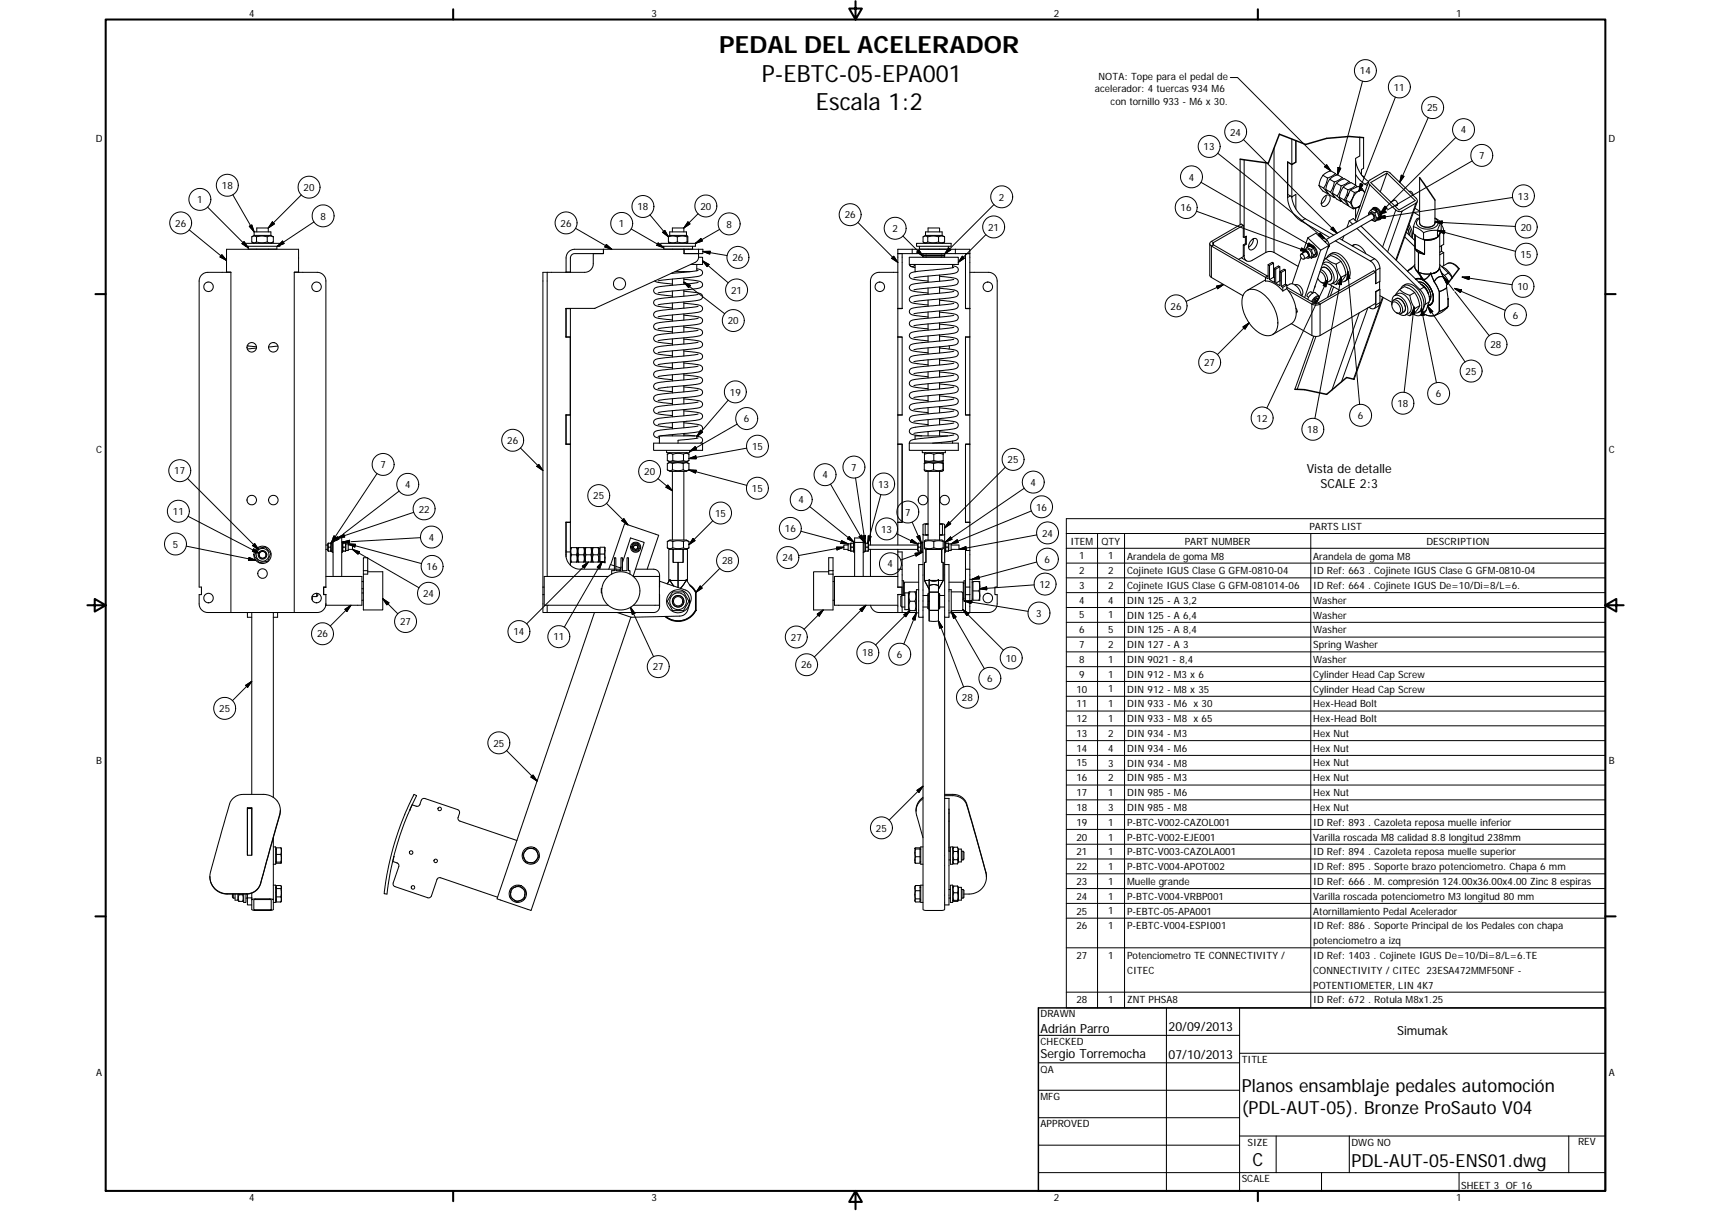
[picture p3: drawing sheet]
<svg xmlns="http://www.w3.org/2000/svg" width="594mm" height="420mm" viewBox="0 0 594 420" stroke-linecap="round" stroke-linejoin="round" font-family="sans-serif">
<defs><g id="words">
<g font-size="8.2">
<text x="249.7" y="18.4">PEDAL DEL ACELERADOR</text>
<text x="264.5" y="28.3">P-EBTC-05-EPA001</text>
<text x="283.2" y="38.1">Escala 1:2</text>
</g>
<g font-size="6.3">
<text x="431.1" y="379">Planos ensamblaje pedales automoción</text>
<text x="431.1" y="386.6">(PDL-AUT-05). Bronze ProSauto V04</text>
<text x="434.8" y="404.7">C</text>
<text x="469.2" y="404.8">PDL-AUT-05-ENS01.dwg</text>
</g>
<g font-size="4.4">
<text x="453.7" y="164.1">Vista de detalle</text>
<text x="458.5" y="169.3">SCALE 2:3</text>
<text x="361.3" y="358.4">Adrián Parro</text>
<text x="405.8" y="357.8">20/09/2013</text>
<text x="485.1" y="359.2">Simumak</text>
<text x="361.3" y="367.1">Sergio Torremocha</text>
<text x="405.8" y="367.3">07/10/2013</text>
</g>
<g font-size="3.5">
<text x="86.6" y="5.8">4</text>
<text x="226.3" y="5.8">3</text>
<text x="365.9" y="5.8">2</text>
<text x="505.6" y="5.8">1</text>
<text x="381.5" y="27.9">NOTA: Tope para el pedal de</text>
<text x="472.2" y="25.8">14</text>
<text x="380.1" y="32.1">acelerador: 4 tuercas 934 M6</text>
<text x="483.9" y="31.5">11</text>
<text x="385.6" y="36.3">con tornillo 933 - M6 x 30.</text>
<text x="495.5" y="38.6">25</text>
<text x="427.1" y="47.1">24</text>
<text x="507.2" y="46.3">4</text>
<text x="33.2" y="49.4">D</text>
<text x="417.9" y="52.1">13</text>
<text x="558.5" y="49.4">D</text>
<text x="513.5" y="55.2">7</text>
<text x="77" y="65.6">18</text>
<text x="412.7" y="62.6">4</text>
<text x="68.4" y="70.5">1</text>
<text x="105.4" y="66.3">20</text>
<text x="346.8" y="69.6">2</text>
<text x="527" y="69.2">13</text>
<text x="111.2" y="76.2">8</text>
<text x="221.3" y="73">18</text>
<text x="243.2" y="72.8">20</text>
<text x="293.3" y="75.8">26</text>
<text x="409.9" y="73.3">16</text>
<text x="60.8" y="78.6">26</text>
<text x="194.6" y="78.6">26</text>
<text x="214.9" y="78.8">1</text>
<text x="252.2" y="79">8</text>
<text x="309.8" y="80.5">2</text>
<text x="343.1" y="80">21</text>
<text x="528" y="80.1">20</text>
<text x="528" y="89.5">15</text>
<text x="254.3" y="90.6">26</text>
<text x="253.8" y="101.9">21</text>
<text x="526.9" y="100.7">10</text>
<text x="406.4" y="107.4">26</text>
<text x="252.7" y="112.5">20</text>
<text x="525.2" y="110.5">6</text>
<text x="517.5" y="120.8">28</text>
<text x="418.1" y="127">27</text>
<text x="508.9" y="130">25</text>
<text x="253.4" y="137.3">19</text>
<text x="498.6" y="137.8">6</text>
<text x="485.2" y="141.2">18</text>
<text x="258.3" y="146.5">6</text>
<text x="436.3" y="146.3">12</text>
<text x="471.4" y="145.4">6</text>
<text x="176.1" y="154.1">26</text>
<text x="453.9" y="150.2">18</text>
<text x="33.4" y="157.3">C</text>
<text x="261.1" y="156.1">15</text>
<text x="349.8" y="160.7">25</text>
<text x="558.6" y="157.3">C</text>
<text x="60.5" y="164.6">17</text>
<text x="132.1" y="162.4">7</text>
<text x="223.7" y="164.9">20</text>
<text x="285.5" y="166">4</text>
<text x="295.6" y="163.4">7</text>
<text x="140.6" y="169.3">4</text>
<text x="206" y="173.3">25</text>
<text x="261.1" y="170.7">15</text>
<text x="304.9" y="169.2">13</text>
<text x="357.8" y="168.6">4</text>
<text x="60" y="178.7">11</text>
<text x="145.4" y="177.9">22</text>
<text x="248.3" y="179.3">15</text>
<text x="277.2" y="174.6">4</text>
<text x="314.3" y="178.9">7</text>
<text x="359.7" y="177.1">16</text>
<text x="272.5" y="184.6">16</text>
<text x="305.9" y="184.8">13</text>
<text x="454.7" y="183.8">PARTS LIST</text>
<text x="60" y="190">5</text>
<text x="148.9" y="187.6">4</text>
<text x="361.8" y="186.2">24</text>
<text x="371.6" y="189">ITEM</text>
<text x="382.5" y="189">QTY</text>
<text x="411.3" y="189">PART NUMBER</text>
<text x="495.3" y="189">DESCRIPTION</text>
<text x="148.1" y="197.8">16</text>
<text x="250.7" y="195.8">28</text>
<text x="271.6" y="194.8">24</text>
<text x="308.2" y="196.9">4</text>
<text x="362.7" y="195.3">6</text>
<text x="374.7" y="194.1">1</text>
<text x="384.8" y="194.1">1</text>
<text x="391.3" y="194.1">Arandela de goma M8</text>
<text x="456" y="194.1">Arandela de goma M8</text>
<text x="360.9" y="203.9">12</text>
<text x="374.7" y="199.2">2</text>
<text x="384.8" y="199.2">2</text>
<text x="391.3" y="199.3">Cojinete IGUS Clase G GFM-0810-04</text>
<text x="456" y="199.3">ID Ref: 663 . Cojinete IGUS Clase G GFM-0810-04</text>
<text x="146.9" y="207.1">24</text>
<text x="374.7" y="204.4">3</text>
<text x="374.7" y="209.5">4</text>
<text x="384.8" y="204.4">2</text>
<text x="384.8" y="209.5">4</text>
<text x="391.3" y="204.4">Cojinete IGUS Clase G GFM-081014-06</text>
<text x="391.3" y="209.5">DIN 125 - A 3,2</text>
<text x="456" y="204.4">ID Ref: 664 . Cojinete IGUS De=10/Di=8/L=6.</text>
<text x="456" y="209.5">Washer</text>
<text x="359.8" y="214">3</text>
<text x="374.7" y="214.6">5</text>
<text x="384.8" y="214.6">1</text>
<text x="391.3" y="214.6">DIN 125 - A 6,4</text>
<text x="456" y="214.7">Washer</text>
<text x="110.1" y="221.2">26</text>
<text x="138.9" y="216.9">27</text>
<text x="178.3" y="220.4">14</text>
<text x="374.7" y="219.8">6</text>
<text x="384.8" y="219.7">5</text>
<text x="391.3" y="219.8">DIN 125 - A 8,4</text>
<text x="456" y="219.8">Washer</text>
<text x="192.1" y="222.1">11</text>
<text x="274.6" y="222.3">27</text>
<text x="299.4" y="227.8">18</text>
<text x="374.7" y="224.9">7</text>
<text x="384.8" y="224.9">2</text>
<text x="391.3" y="224.9">DIN 127 - A 3</text>
<text x="456" y="224.9">Spring Washer</text>
<text x="226.7" y="232.6">27</text>
<text x="278.2" y="231.9">26</text>
<text x="311.4" y="228.3">6</text>
<text x="349.2" y="229.6">10</text>
<text x="374.7" y="230">8</text>
<text x="384.8" y="230">1</text>
<text x="391.3" y="230">DIN 9021 - 8,4</text>
<text x="456" y="230.1">Washer</text>
<text x="342.7" y="236.6">6</text>
<text x="374.7" y="235.1">9</text>
<text x="384.8" y="235.1">1</text>
<text x="391.3" y="235.1">DIN 912 - M3 x 6</text>
<text x="456" y="235.2">Cylinder Head Cap Screw</text>
<text x="334" y="243.2">28</text>
<text x="373.7" y="240.3">10</text>
<text x="373.7" y="245.4">11</text>
<text x="384.8" y="240.3">1</text>
<text x="384.8" y="245.4">1</text>
<text x="391.3" y="240.3">DIN 912 - M8 x 35</text>
<text x="391.3" y="245.4">DIN 933 - M6 x 30</text>
<text x="456" y="240.3">Cylinder Head Cap Screw</text>
<text x="456" y="245.4">Hex-Head Bolt</text>
<text x="76.1" y="247.1">25</text>
<text x="373.7" y="250.5">12</text>
<text x="384.8" y="250.5">1</text>
<text x="391.3" y="250.5">DIN 933 - M8 x 65</text>
<text x="456" y="250.6">Hex-Head Bolt</text>
<text x="373.7" y="255.7">13</text>
<text x="384.8" y="255.7">2</text>
<text x="391.3" y="255.7">DIN 934 - M3</text>
<text x="456" y="255.7">Hex Nut</text>
<text x="171.3" y="259">25</text>
<text x="373.7" y="260.8">14</text>
<text x="384.8" y="260.8">4</text>
<text x="391.3" y="260.8">DIN 934 - M6</text>
<text x="456" y="260.8">Hex Nut</text>
<text x="33.4" y="265.2">B</text>
<text x="373.7" y="265.9">15</text>
<text x="384.8" y="266">3</text>
<text x="391.3" y="266">DIN 934 - M8</text>
<text x="456" y="265.9">Hex Nut</text>
<text x="558.6" y="265.2">B</text>
<text x="373.7" y="271.1">16</text>
<text x="384.8" y="271.1">2</text>
<text x="391.3" y="271.1">DIN 985 - M3</text>
<text x="456" y="271.1">Hex Nut</text>
<text x="373.7" y="276.2">17</text>
<text x="373.7" y="281.3">18</text>
<text x="384.8" y="276.2">1</text>
<text x="384.8" y="281.3">3</text>
<text x="391.3" y="276.2">DIN 985 - M6</text>
<text x="391.3" y="281.3">DIN 985 - M8</text>
<text x="456" y="276.2">Hex Nut</text>
<text x="456" y="281.3">Hex Nut</text>
<text x="373.7" y="286.5">19</text>
<text x="384.8" y="286.5">1</text>
<text x="391.3" y="286.5">P-BTC-V002-CAZOL001</text>
<text x="456" y="286.5">ID Ref: 893 . Cazoleta reposa muelle inferior</text>
<text x="304.1" y="288.5">25</text>
<text x="373.7" y="291.6">20</text>
<text x="384.8" y="291.6">1</text>
<text x="391.3" y="291.6">P-BTC-V002-EJE001</text>
<text x="456" y="291.7">Varilla roscada M8 calidad 8.8 longitud 238mm</text>
<text x="373.7" y="296.8">21</text>
<text x="384.8" y="296.7">1</text>
<text x="391.3" y="296.8">P-BTC-V003-CAZOLA001</text>
<text x="456" y="296.8">ID Ref: 894 . Cazoleta reposa muelle superior</text>
<text x="373.7" y="301.9">22</text>
<text x="384.8" y="301.9">1</text>
<text x="391.3" y="301.9">P-BTC-V004-APOT002</text>
<text x="456" y="301.9">ID Ref: 895 . Soporte brazo potenciometro. Chapa 6 mm</text>
<text x="373.7" y="307">23</text>
<text x="384.8" y="307">1</text>
<text x="391.3" y="307">Muelle grande</text>
<text x="456" y="307.1">ID Ref: 666 . M. compresión 124.00x36.00x4.00 Zinc 8 espiras</text>
<text x="373.7" y="312.2">24</text>
<text x="373.7" y="317.3">25</text>
<text x="384.8" y="312.1">1</text>
<text x="384.8" y="317.3">1</text>
<text x="391.3" y="312.2">P-BTC-V004-VRBP001</text>
<text x="391.3" y="317.3">P-EBTC-05-APA001</text>
<text x="456" y="312.2">Varilla roscada potenciometro M3 longitud 80 mm</text>
<text x="456" y="317.3">Atornillamiento Pedal Acelerador</text>
<text x="373.7" y="322.4">26</text>
<text x="384.8" y="322.4">1</text>
<text x="391.3" y="322.4">P-EBTC-V004-ESPI001</text>
<text x="456" y="322.5">ID Ref: 886 . Soporte Principal de los Pedales con chapa</text>
<text x="456" y="327.6">potenciometro a izq</text>
<text x="373.7" y="332.7">27</text>
<text x="384.8" y="332.7">1</text>
<text x="391.3" y="332.7">Potenciometro TE CONNECTIVITY /</text>
<text x="456" y="332.7">ID Ref: 1403 . Cojinete IGUS De=10/Di=8/L=6.TE</text>
<text x="391.3" y="337.8">CITEC</text>
<text x="456" y="337.9">CONNECTIVITY / CITEC 23ESA472MMF50NF -</text>
<text x="456" y="343">POTENTIOMETER, LIN 4K7</text>
<text x="361.3" y="353">DRAWN</text>
<text x="373.7" y="348.1">28</text>
<text x="384.8" y="348.1">1</text>
<text x="391.3" y="348.1">ZNT PHSA8</text>
<text x="456" y="348.1">ID Ref: 672 . Rotula M8x1.25</text>
<text x="361.3" y="362.5">CHECKED</text>
<text x="431.1" y="368.7">TITLE</text>
<text x="33.4" y="373.2">A</text>
<text x="361.3" y="372.1">QA</text>
<text x="558.6" y="373.2">A</text>
<text x="361.3" y="381.6">MFG</text>
<text x="361.3" y="391.2">APPROVED</text>
<text x="433.2" y="397.5">SIZE</text>
<text x="469.2" y="397.5">DWG NO</text>
<text x="547.9" y="397.4">REV</text>
<text x="431.1" y="410.2">SCALE</text>
<text x="507.3" y="412.4">SHEET 3 OF 16</text>
<text x="86.6" y="416.7">4</text>
<text x="226.3" y="416.7">3</text>
<text x="365.9" y="416.7">2</text>
<text x="505.6" y="416.7">1</text>
</g>
</g></defs>
<g fill="none" stroke="#000" stroke-width=".36">
<path d="M430.6 55.2v22.8M432 55.4v27M447.1 56.3v11.2l1.4 .8M447.1 56.3l1.4 .8M447.2 56.2l-.1 .1M448.5 57.1v11.4M448.5 57l1.4-.8v-7.4v7.5l-1.4 .8M448.5 48.2v8.8M448.5 57l-1.4-.8v12.3a10.5 10.5 0 0 0 4.7 8.2l9.9 5.7M449.8 56.2l.1 .1M470.7 55.7a10.6 10.6 0 0 0 4.5 7.3M472.1 47.6v6.5l-1.4 .8v9.4"/>
<path d="M473.4 47.8v10.6l-.7 .4v1.8M431.7 78.2l-.7-.5-10.4 6.1a.85 .85 0 0 0-.6 .8 .85 .85 0 0 0 .6 .8l18.8 10.8M448.5 68.3a10.6 10.6 0 0 0 4.7 7.6l9.9 5.7M448.5 68.3l1.4-.8v5M458 64.3l1.6 1M458 64.3l1.3 2 1.6 .9M459.3 60.8l-.7 1.3-.6 2.2M459.3 60.8l1.6 1M459.6 65.3l1.3 1.9M459.7 68.3a1.17 1.17 0 0 1 1.6-.6 1.17 1.17 0 0 1 .5 1.7 2.24 2.24 0 0 1-2.7 2.1 2.5 2.5 0 0 1 .6-3.2zM460.3 65.7l1.2 1.8 1.8 1.1M460.3 65.7l1.6 1"/>
<path d="M460.5 67.8l-.6 1.8-1.1 1.1M460.9 61.8l-.4 1.8-.9 1.7M461.2 67.1l-.3 .1M461.7 62.2l-.7 1.2-.7 2.3M461.7 62.2l1.6 .9M461.9 66.7l1.4 1.9M462.7 67.1l1.3 1.9 1.7 .9M462.7 67.1l1.6 .9M463.3 63.1l-.3 1.5-1.1 2.1M463.6 68.5l-.3 .1M463.6 60.2l.5 .5M463.6 60.2l-1.1 .9-1.6 .7"/>
<path d="M463.6 60.2l-1.6-.9-1.5 .6-1.2 .9M464 63.6l1.7 .9M464 63.6l-.9 1.6-.4 1.9M464.3 68l1.4 1.9M465 68.4l1.2 1.8 1.8 1.1M465 68.4l1.7 1M465.7 64.5l-.7 2.3-.7 1.2M465.9 69.8l-.2 .1M466 61.6l.5 .5M466 61.6l-.8 .7-1.9 .8M466 61.6l-1.6-1-1.2 .5-1.5 1.1M466.4 64.9l-.9 1.6-.5 1.9"/>
<path d="M466.4 64.9l1.6 1M466.7 69.4l1.3 1.9M467.2 69.4l1.2 2.2 1.5 .9M467.2 69.4l1.5 .9M468 65.9l-.5 1.8-.8 1.7M468.2 71.2l-.2 .1M468.2 67.2l-.3 .8M468.3 67.1l-.5 1.1M468.4 62.9l-1.6-.9-1.6 .7-1.2 .9M468.4 62.9l-1.2 .9-1.5 .7M468.4 62.9l.4 .6M468.5 76.6l1.4-.8 1.2 1.2"/>
<path d="M468.5 76.6l1.2 1.2M468.5 76.6l-.8 2.4M468.7 70.3l.8 1.2M468.8 65.9l-1.6 3.5M468.8 65.9l1.5 .9M469.5 71.5a1.34 1.34 0 0 0 1.9 .4l-1.5 .6M469.5 71.5l.4 1M469.7 68.6a3.4 3.4 0 0 0-.2 2.9M469.7 68.6l-1 1.7M470.3 66.8l-.6 1.8M470.7 72.2v3.5M470.7 60.5a9.9 9.9 0 0 0 4 3.8"/>
<path d="M470.7 64.3l.5 .5M470.7 64.3l-1.6-.9-1.6 .6-1.1 .9M470.7 64.3l-1.1 .9-1.6 .7M471.1 79.2l22.2 21.6a5.5 5.5 0 0 1 1.5 4.8l-1.1 2.9a1.63 1.63 0 0 1-2.6 .7l-.5-.3M471.9 66.3a4.5 4.5 0 0 0-2.2 2.3M471.9 66.3l-1.6 .5M472.2 71.4l-.8 .5 .8-.4M472.6 78.4l22.1 21.6a5.3 5.3 0 0 1 1.5 4.8l-1.3 3.4-1.8 1.2M472.9 60.9l.5 .3M473 65.5l.8 1.4a1.28 1.28 0 0 0-1.9-.6M473 65.5l-1.1 .8M473 65.5l-1.5-.8-2.7 1.2"/>
<path d="M473.4 61.2v.4M473.4 61.2l-.1 .1M475.2 62.9l-4.7 13.5M475.3 74.5a.75 .75 0 0 1 .6-.8 .75 .75 0 0 1 .9 .4 1.24 1.24 0 0 1 .7 1.2 1.24 1.24 0 0 1-.7 1.1l-.5-.1 1.1 .5M475.5 62.6l5-2.9a2.03 2.03 0 0 1 2.2 .3l9 8.8a1.02 1.02 0 0 1-.1 1.7l-4.8 2.8a1.97 1.97 0 0 1-2.2-.4l-9-8.8a1.02 1.02 0 0 1-.1-1.5zM475.9 73l1.5 .9M475.9 73l-.7 .8v.8M475.9 73l.6-.4 1.5 .9M475.9 63.3l5.7-3.3 9.8 9.6-5.7 3.3zM476.3 72.7a1.14 1.14 0 0 1 1-.7 1.14 1.14 0 0 1 1.1 .7 2.54 2.54 0 0 1 .6 3.5l-.7 .1M476.3 72.7l.6-.2 .8 .3M476.7 72.2a2.35 2.35 0 0 1 3 2.2 1.39 1.39 0 0 1-.6 1.8"/>
<path d="M477.4 73.9l.7 1.9M477.7 72.8v.4M477.8 72.5l-.6-.2-.7 .3M477.8 72.5v.8M477.8 72.5l-.1 .3M478 73.5l-.6 .4M478 73.5l.8 1.9M478.1 75.8l-.7 1M478.6 76.2a1.83 1.83 0 0 0 .1-3l-.7-.7-.2 .4 .5 .5a1.86 1.86 0 0 1 .1 2.9h-.2M478.8 75.4l-.7 .4M478.8 75.4l-.8 1.1-.6 .3M481.6 60l-2.4 6.6"/>
<path d="M483.8 69.6a1.02 1.02 0 0 1 1.2 .5 1.02 1.02 0 0 1-.2 1.3M484.2 69.4l-1.3 .7M485.2 71.1l-.8 .5M488.7 79.4l.6 2.1M489 78.6a6.3 6.3 0 0 1 1 3.6M489.3 77.9l.2 .4a6.1 6.1 0 0 1 .9 4.2M489.3 66.4a1.12 1.12 0 0 1 1.3 1.4M490.7 78.6v2.4l1.8 1.4 1.8 .7M490.7 78.6l1.8 .8 1.8 1.3M490.8 73.6l2.1 1.3M491.3 72.3l1.6 .9M492.1 70l-7.3 20.3"/>
<path d="M492.9 75.5a3.2 3.2 0 0 0-2.1 2.9l-.1 .2M492.9 61.6v15.7a3.1 3.1 0 0 0 4.4 1.2l.9-.9v-8.2M498.2 75.8a1.71 1.71 0 0 1 1.1 1.8 1.71 1.71 0 0 1-1.5 1.5 4.9 4.9 0 0 1-5.9-1.3 1.7 1.7 0 0 1 1-2M498.2 75.6l2.2 1.6M499.1 79.9v2.4M499.1 79.9l-2.4 .1-2.4 .7M500.4 77.9l.9 2v4.9l-1.4 .8M500.4 77.2l-.1 2.6-1.2 2.5M500.4 77.2l-1.3 2.7M70 95.4l1.7-.9h8.5v118h-8a3 3 0 0 1-3.1-3v-3.2h.8v-2.6h-.8v-106.2l.3-1.1zM78.6 94.4v.1M78.6 94.4l1.6 .1"/>
<path d="M85.1 84.4h12v1h-12zM86.2 85.4v1h9.9v-1M87.5 84l.7 .4M88.2 80.5h5.9v1.2h-5.9zM88.2 81.7l-.7 .4M89.1 82.2l-.9-.3-.8 .3v1.7l.6 .3 1.1-.3M89.1 82.2l1.8-.3 1.9 .3M89.1 83.9l1.4 .3 2.3-.3M89.1 82.2v1.7M89.1 80.5v-1.4h4v1.4M89.1 86.4v.1M92.8 82.2l1-.3 1.1 .3"/>
<path d="M92.8 83.9l.8 .3 1.3-.3M92.8 82.2v1.7M93.1 86.4v.1M94.1 81.7l.8 .5M94.9 82.2v1.7M94.9 83.9l-.8 .5M103.7 94.4v.1M103.7 94.4l-1.5 .1M103.7 94.4v-7.9h-25.1v7.9M190 94.5v105.5M190 94.5h-1.5v118h1.5M196.5 94.4h1.5"/>
<path d="M209.5 86.5v1.5zM209.5 88h-9.9a1.52 1.52 0 0 0-1.6 1.5v5M209.5 88h-3.5v3.5a3 3 0 0 1-3 3h-13M227.3 97.5a16.1 16.1 0 0 0 6.2 1.1M229.4 84.4h12.1v1h-12.1zM230.5 85.4v1h9.9v-1M232.1 83.9l.4 .5M232.1 83.9l1.2 .3 1.9-.3M232.1 82.2v1.7M232.1 82.2l1.5-.3 1.6 .3M232.5 81.7l-.4 .5M232.5 80.5h5.9v1.2h-5.9z"/>
<path d="M233.5 86.4v.1M233.5 94.7v.1M233.5 96.8v2.2M234.4 94.2h5.3M235.2 83.9l1.3 .3 2.1-.3M235.2 82.2l1.6-.3 1.8 .3M235.2 82.2v1.7M237.4 80.5v-1.4h-3.9v1.4M237.4 86.4v.1M237.4 94.2v.3M237.4 96.5v2.1M237.4 96.9l1.5 .1a9 9 0 0 1 4.9 1.2 1.56 1.56 0 0 1-1.9 1.9l-13.4 1.5"/>
<path d="M238.4 81.7l.3 .2M238.6 82.2l.1-.3v2.3l-.1-.3M238.6 82.2v1.7M238.7 84.2l-.3 .2M241.9 91.8v2.1M241.9 93.2a1.57 1.57 0 0 1 2 1.8 4.6 4.6 0 0 1-3.8 1.2l-11.6 1.3M242.4 98l-11.2 1.2a5.6 5.6 0 0 0-4.2 1.2l-.1 .6a2 2 0 0 0 2.3 1.2l4.3 .5M242.4 93.8l-9.4 1.1M242.5 86.5v2.7M242.5 86.5h1.5v1.5h-6.5v-1.5v1.5M242.5 89.2l-.4 1.2-.7 .6-34.9 16h-10v9.9M242.5 89.3h1.4v2.5h-4.1"/>
<path d="M242.5 86.5h-42.9a3 3 0 0 0-3.1 3v5M311.7 94.5h-6.5a3 3 0 0 0-3 3v91.6M311.7 94.5h.1M311.7 88h5M313.2 88v19M315.7 89.3h17v2.5h-17zM316.7 86.5h-5v102.6M316.7 88h15M316.7 86.5v1.5M316.7 86.5h15M317.7 92.8l-1.5-.4-.4-.6a1.01 1.01 0 0 0 1 .7 1.01 1.01 0 0 0 .9-.7v2.4h.3M318.2 84.4h12v1h-12z"/>
<path d="M319.2 85.4v1h10v-1M320.5 88.1h7.5v1h-7.5zM320.5 88.6h7.5M320.6 84l.7 .4M321.3 81.7l-.7 .4M321.3 80.5h5.8v1.2h-5.8zM321.5 89.1l.2 .2M321.7 88l-.2 .1M322.1 82.2l1.9-.3 1.9 .3M322.1 82.2l-.8-.3-.8 .3v1.7l.6 .3 1-.3M322.1 83.9l1.5 .3 2.3-.3M322.1 82.2v1.7"/>
<path d="M322.2 86.4v.1M322.2 95.8v2.1M322.2 99.9v2.2M325.9 83.9l.8 .3 1.3-.3M325.9 82.2v1.7M325.9 82.2l1-.3 1.1 .3M326.2 80.5v-1.4h-4v1.4M326.2 95.9l1.5 .1a9 9 0 0 1 4.9 1.2 1.39 1.39 0 0 1-1.6 1.8l-13.7 1.6M326.2 86.4v.1M326.2 95.4v2.2M326.2 99.6v2.1M326.8 88l.2 .1"/>
<path d="M327 89.1l-.2 .2M327.1 81.7l.9 .5M328 83.9l-.9 .5M328 82.2v1.7M330.7 92.2a1.57 1.57 0 0 1 2 1.8 6.1 6.1 0 0 1-4.5 1.3l-10.9 1.1M330.7 91.8v1.1M331.2 97l-10.8 1.1a8.2 8.2 0 0 0-4.5 1.1 1.34 1.34 0 0 0 .2 1.4 1.34 1.34 0 0 0 1.4 .5l4.7 .6M331.2 92.8l-11.2 1.2a5.7 5.7 0 0 0-4.2 1.2 1.53 1.53 0 0 0 1.9 1.8l4.5 .5M331.7 86.5h5v30.4M331.7 88h5M331.7 86.5v1.5M335.2 88v19"/>
<path d="M336.7 94.5h6.5a3 3 0 0 1 3 3v106.2h-.8v2.6h.8v3.2a3 3 0 0 1-3 3h-6.5M420 84.6v10.8l.2 .6 11.4 6.6M431.1 89.4l1.7 1.1M431.7 85l.3 .2M431.7 82.2l.3 .2M431.8 82.2l-.1-4-10.4 6-.2 .5 19 11.1M432 85.2v3.5a1.72 1.72 0 0 0 .8 1.8 1.72 1.72 0 0 0 2-.2l4.7-2.7a3.1 3.1 0 0 1 2.9 0l8.3 4.8M432 82.4l.7-.5v2.8l-.7 .5M432.4 82.1v2.5l-.7 .4v4l-1.7 1M432.4 84.6l.3 .1M434.5 83.3a1.17 1.17 0 0 1 1.7-.4 1.17 1.17 0 0 1 .3 1.7 2.1 2.1 0 0 1-2.7 1.9 2.67 2.67 0 0 1 .7-3.2zM435.2 82.9a3.4 3.4 0 0 1-1.7 2.9"/>
<path d="M439.4 96.2l.9 .5v-4.9l.5 .3v4.9l1.7 1v-4.9l.4 .3v4.9l1.5 .8v-4.9l.5 .3v4.9l.5 .3v1.3M439.4 96.2v1.3a8 8 0 0 1 6 3.5M439.4 97.1l-6.4 3.7M440.3 95.7l-.9 .5M440.3 91.8l1.4-.8 .5 .3-1.4 .8M442.2 96.2l-1.4 .8M442.2 96.2l.3 .2M442.2 91.3v4.9M442.5 93.1l1.4-.8 .5 .3-1.5 .8M444.4 97.4v.1M444.4 97.4l-1.5 .9M444.4 92.6v4.8"/>
<path d="M444.4 94.2l1.4-.8 .5 .3-1.4 .8M446.3 98.6l-1.4 .8M446.3 98.6l.5 .3M446.3 93.7v4.9M446.8 98.9v1.3M446.8 98.9l-1.4 .8M446.8 99.2l1-.6a3.5 3.5 0 0 1 3.9 3.2l.1 .8M450 98.8l-.3 .1a2.42 2.42 0 0 1 2.6 3.2l-.5 .5M451.6 88.2a1.01 1.01 0 0 1 1.1 .5 1.01 1.01 0 0 1-.1 1.2h-.2a1.3 1.3 0 0 1-.8-1.7zM451.7 88.2l1.4-.8a1.17 1.17 0 0 1 1 1.7l-1.4 .8M451.8 89.4l-3.1 9M452.6 87.7a.81 .81 0 0 1 .6-.9 .81 .81 0 0 1 .9 .6 1.35 1.35 0 0 1 0 2.2l-.6-.2"/>
<path d="M452.9 86.9l.7-.5a1.78 1.78 0 0 1 1.5 2.7l-.7 .4M453.9 85.7l.6-.4 1.5 .9M453.9 85.7l1.5 .9M453.9 85.7l-.8 1M453.9 85.7a1.25 1.25 0 0 1 1.2-.8 1.25 1.25 0 0 1 1.2 1 2.18 2.18 0 0 1 .1 3.3h-.4M454.1 82.5l4.4 4.3M454.1 82.5l-1.8 5.3M454.1 82.5l2.8-1.6 4.5 4.3M454.4 85.1a2.01 2.01 0 0 1 2.7 1.5 1.66 1.66 0 0 1-.4 2.5M454.8 89.3l.6 .3M455.4 86.6l.7 1.9M456 86.2l.8 1.9"/>
<path d="M456 86.2l-.6 .4M456.1 88.5l-.7 1.1M456.6 99.2l-.2 .7M456.8 88.1l-.7 .4M456.8 88.1l-.8 1.1-.6 .4M458.3 94.2a2.87 2.87 0 0 1 1.6 3.7 1.74 1.74 0 0 1-2.4-1.4M458.5 86.8l-5.5 16.4M458.5 93.6a3.5 3.5 0 0 1 2.1 4.5l-1 .3-.9-.5M458.7 93.1a2.21 2.21 0 0 1 3.2 1.4 2.26 2.26 0 0 1-.1 2.9M458.9 82.8l.4-.2 1.5 .8M459.2 91.6a5.1 5.1 0 0 1 3.7 6.4 1.65 1.65 0 0 1-2.5 .2l1.5-.8M459.3 91.3a2.71 2.71 0 0 1 3.8 1.3 4 4 0 0 1 .5 5.2l-1.2 .6"/>
<path d="M459.8 83.7l.4 .1M460.2 83.8v.3M460.4 89.6l-.8 1M460.4 89.6l1.5 1.2 2 .9M460.4 89.6l1.6-1 2.1 .9 1.5 1.2M460.5 83.1l15.4-8.9a1.14 1.14 0 0 1 1 1.7l-15.4 8.9M460.7 89.4a2.4 2.4 0 0 1 4.1-.4 7.7 7.7 0 0 1 3 7.6 1.91 1.91 0 0 1-2.2 1.2M460.8 83.4l.8 1.9M460.8 83.4l-.6 .4M461.4 85.2l-2.9 1.6M461.4 85.2l-5.6 16.5M461.5 98.6l3.7 2.1"/>
<path d="M461.6 85.3l-.5 .8M461.6 85.3l-.3 .2M461.6 88.3a3.3 3.3 0 0 1 4.8 .9 6.6 6.6 0 0 1 1.8 7.5l-1.2 .9M462.4 99.1l-1.5 4.1M462.7 98.3l1.2 .4M463.7 83.6l12.9 7.6 .8 1.3 .3 1v4.9M463.9 91.7l.6 2.4 1.2 2.1M465.1 82.7l12.1 7.1a4.1 4.1 0 0 1 1.9 3.2v4.6l-1.4 .8M465.6 90.7l-1.7 1M465.6 90.7l1.1 2.1 .7 2.5M465.7 96.2l-1.8 2.5M466.6 81.9l-.5 1.4"/>
<path d="M467.4 95.3l-1.8 2.5-1.7 .9M467.4 95.3l-1.7 .9M470.2 84.9l-.7 .4a2.6 2.6 0 0 1 3.7 1.1l1 1.6M477.7 94.4l-19.4 11.1a3.1 3.1 0 0 1-2.8 0l-8.2-4.7M477.7 98.4v-4l-.7-.4-19.4 11.1-.6 .2-.8-.2-9.4-5.4M477.7 98.4h.1M479 97.6v2.8M487.2 99.1a3.5 3.5 0 0 1 5.1 1.3 6.4 6.4 0 0 1 1.5 7.1l-1.3 .9M487.7 82.2l3.5 3.4M488.3 80.6l2.9 2.8M490.7 92.5l-1.9 1.5M491.2 91.8l-1.1 1.4-1.4 .9 1.4-.9"/>
<path d="M491.2 81.5v11.1M491.2 92.6l.3 .8 1 1 1.5 2.4-.6-.6M491.4 86.3l3.2 1.9a3.9 3.9 0 0 1-3.2-1.9zM491.5 96.8a4.5 4.5 0 0 1 5 2.8 5.2 5.2 0 0 1 .4 6l-1.1 .5a2.5 2.5 0 0 0 1.9-3.5 7 7 0 0 0-5.3-6zM491.6 96.8h-.1M491.6 93.6l1.8 2.6M491.6 97a4.2 4.2 0 0 1 4.8 2.6l.8 1.4 .5 2.3a2.17 2.17 0 0 1-1.9 2.6 2.6 2.6 0 0 0 1.7-3.7 6.4 6.4 0 0 0-5.2-5.4zM492.5 94.4a6.8 6.8 0 0 0 4.2 .6l-.1 .2a2.48 2.48 0 0 1-2.6 1.6zM492.6 97.9a5 5 0 0 1 4.2 5.4l-.5 1.1 .5-1.6-.6 .1 .6-.1a5 5 0 0 0-4.2-4.9zM493.3 98.6a5.3 5.3 0 0 1 2.7 3.5M493.4 96.2a1.34 1.34 0 0 0 1.3 .7 1.34 1.34 0 0 0 1.2-.9l.8-1.3 3 6.5v6.9a3.9 3.9 0 0 1-5.6 .7 3.9 3.9 0 0 0 5.6-.7l1.5-.7 1.6-1.1-.4 .6M494.3 80.7v2.4"/>
<path d="M496.7 94.7a2.4 2.4 0 0 0 3.1-1.8l1.3 3.1a2.65 2.65 0 0 0-3.1 1.8zM497.2 94.9l1.6-.6 .8-.7a3.1 3.1 0 0 1-2.4 1.3zM499.1 82.3a5.4 5.4 0 0 1-4.9 .7l.4 .3v4.9l-3.2-1.9v-4.8v4.8l1.1 1.2v6.9l-.8-.7-.5-1.1M499.1 82.3a6.1 6.1 0 0 1-4.5 1v4.9l-2.1-.7v6.9a6.8 6.8 0 0 0 4.2 .6v-.3a2.67 2.67 0 0 0 3.1-1.8l2.7 5.7M499.1 82.3l-2.4 .7-2.4 .1M499.2 82.3l.7-1.4-.1 12.2M499.9 91.8l3.6 3.6 .7 1.1M500.4 94.5l1.7 1.7 .9 1.7M500.5 85.2v2l.8 .4M500.5 87.2l-.6 .4M500.6 92.5a7.2 7.2 0 0 1 3.7 3.8M500.6 92.5l1.9-1.1a3.5 3.5 0 0 1 4.1 1.8"/>
<path d="M501.3 87.6v4.6M501.3 87.6l-1.4 .8M502.3 99.8l.5 3.9M502.3 99.8l-2.6 1.4v6.9l1.5-.7 1.6-1.1v-2.6M502.5 98.6l-.5-1a1.88 1.88 0 0 0-1.6-1.6 1.88 1.88 0 0 0-2 1l-.4 .8 1.7 3.4 2.6-1.4M502.5 98.6l-.3 .4 .1 .8M85.8 120l3.3 .3M94.8 118.9h.5M196.5 116.9h1.5v27.1h-1.5v10.2h1.5v27h-1.5v12M196.5 116.9h1.5v27.1M196.5 107.1h1.5M198 107v9.9"/>
<path d="M233.5 101v2.1M233.5 105.1v2.2M233.5 109.3v2.1M233.5 113.4v2.2M233.5 117.6v2.1M237.4 100.6v2.2M237.4 104.8v2.1M237.4 108.9v2.2M237.4 113.1v2.1M237.4 117.2v2.2M237.4 101l1.5 .2a8.8 8.8 0 0 1 4.9 1.1 1.54 1.54 0 0 1-1.9 2l-13.4 1.5M237.4 105.2l1.5 .1a8.1 8.1 0 0 1 4.9 1.2 1.53 1.53 0 0 1-1.9 1.9l-13.4 1.5"/>
<path d="M237.4 109.3l1.5 .2a9 9 0 0 1 4.9 1.1 1.4 1.4 0 0 1-1.6 1.9l-13.7 1.6M237.4 113.5l1.5 .1a8.8 8.8 0 0 1 4.9 1.2 1.54 1.54 0 0 1-1.9 1.9l-13.4 1.5M237.4 117.7l1.5 .1a10.5 10.5 0 0 1 4.8 1 1.37 1.37 0 0 1-.1 1.5 1.37 1.37 0 0 1-1.4 .5l-13.7 1.6M242.4 118.7l-11.2 1.3a5.9 5.9 0 0 0-4.2 1.1 1.52 1.52 0 0 0 1.9 1.8l4.6 .5M242.4 114.6l-10.8 1.2a6.1 6.1 0 0 0-4.6 1.2 1.54 1.54 0 0 0 1.9 1.8l4.6 .5M242.4 106.3l-11.2 1.2a5.9 5.9 0 0 0-4.2 1.2l.1 1a10.4 10.4 0 0 0 5.9 1.3h.5M242.4 102.1l-10.8 1.2a6.1 6.1 0 0 0-4.6 1.2 1.5 1.5 0 0 0 1.9 1.8l4.6 .5M242.4 110.4l-10.8 1.2a8.2 8.2 0 0 0-4.4 1 1.35 1.35 0 0 0 .1 1.5 1.35 1.35 0 0 0 1.4 .5l4.8 .5M311.7 107h1.5M313.2 116.9h-1.5h1.5v27.1h-1.5M313.2 107l-1.5 .1M320.5 118.9h-.4"/>
<path d="M322.2 104.1v2.1M322.2 108.2v2.2M322.2 112.4v2.1M322.2 116.5v2.2M326.2 100l1.5 .2a8.8 8.8 0 0 1 4.9 1.1 1.52 1.52 0 0 1-1.9 1.9l-13.4 1.5M326.2 104.2l1.5 .1a10.7 10.7 0 0 1 4.8 1 1.37 1.37 0 0 1-.1 1.5 1.37 1.37 0 0 1-1.4 .5l-13.7 1.6M326.2 108.3l1.5 .2a8.8 8.8 0 0 1 4.9 1.1 1.38 1.38 0 0 1-.3 1.4 1.38 1.38 0 0 1-1.3 .5l-13.7 1.5M326.2 112.5l1.5 .1a8.5 8.5 0 0 1 4.9 1.2 1.51 1.51 0 0 1-1.9 1.9l-13.4 1.5M326.2 116.6l1.5 .1a8.7 8.7 0 0 1 4.9 1.2 1.53 1.53 0 0 1-1.9 1.9l-13.4 1.5M326.2 103.7v2.2M326.2 107.9v2.1M326.2 112v2.2"/>
<path d="M326.2 116.2v2.1M329.5 120v1.1M331.2 101.1l-10.8 1.2a7.7 7.7 0 0 0-4.5 1 1.37 1.37 0 0 0 .2 1.5 1.37 1.37 0 0 0 1.4 .5l4.7 .5M331.2 117.7l-10.8 1.2a8.2 8.2 0 0 0-4.5 1 1.36 1.36 0 0 0 .2 1.5 1.36 1.36 0 0 0 1.4 .5l4.7 .5M331.2 109.4l-10.8 1.2a8 8 0 0 0-4.5 1 1.34 1.34 0 0 0 .2 1.5 1.34 1.34 0 0 0 1.4 .4l4.7 .6M331.2 105.2l-11.2 1.2a5.7 5.7 0 0 0-4.2 1.2 1.53 1.53 0 0 0 1.9 1.9l4.5 .5M331.2 113.5l-10.8 1.2a6.5 6.5 0 0 0-4.6 1.2 1.53 1.53 0 0 0 1.9 1.9l4.5 .5M335.2 116.9h1.5M335.2 116.9v27.1h1.5M335.2 107l1.5 .1M336.7 116.9v27.1h-1.5M336.7 116.9h-1.5"/>
<path d="M336.7 107h-1.5M432.5 101.2a4.9 4.9 0 0 1 6.5 1.1 12.5 12.5 0 0 1 4.4 11.9 3.6 3.6 0 0 1-5.9 1.5 13.1 13.1 0 0 1-6.1-12.6zM446.8 100.2l-1.4 .8M446.8 100.2a11.5 11.5 0 0 1 2.8 10.6l-1.4 1.6-6.4 3.7M449.9 106.9a1.16 1.16 0 0 1 .2 1.7M450.1 107.9l.3 .2M452.1 102.4l-.3 .2M453.8 102.7l.5 .5M454.1 103.9l1-1.7a1.57 1.57 0 0 1 1.6-.7l1.2 1.2a2.53 2.53 0 0 1-1.5 2.5M455.2 101.3l.5 .4M456.2 116.6l-6.6 18.5M456.5 104l.4 .5"/>
<path d="M456.6 103.8l.7-.4 .1 .3-.5 .8-.6 .4-.2-.4zM457.2 103.5l.2 .2M477.7 101.2h.1M477.7 101.2v4.6a1.29 1.29 0 0 1-.9 1.4 1.29 1.29 0 0 1-1.5-.6M479 100.4l-1.3 .8v4l-19.6 11.3-1 .2-1.3-.2-7.4-4.2M479 100.4l-1.3 .8M479.1 100.4l-.1 5.3-1.8 1.3M479.1 102.6l4.2 2.3M480.3 103.2l-10.1 28.4M483.2 105.8a1.36 1.36 0 0 1 .8-1.7 1.36 1.36 0 0 1 1.8 .7 2.78 2.78 0 0 1 .6 4h-1l-.6-.4M483.4 104.7a1.8 1.8 0 0 1 .9-2.2 1.8 1.8 0 0 1 2.3 .6 5.1 5.1 0 0 1 1.8 5.8 1.79 1.79 0 0 1-2.6 0M483.6 104.9a2.39 2.39 0 0 1 2.7 2.7 1.08 1.08 0 0 1-.9 1.1 1.08 1.08 0 0 1-1.2-.8 2.49 2.49 0 0 1-.6-3z"/>
<path d="M483.8 104.2l1-.6a3.1 3.1 0 0 1 3.2 3.2l-.2 1.1-1.3 .9M484.2 102.6l1.1-.7a3.7 3.7 0 0 1 4.3 3.1 2.87 2.87 0 0 1-.4 3.6l-1.2 .7M486 100.4l1.6-1 2.1 .9 1.5 1.2M486 100.4l1.5 1.2 2 .9M486 100.4l-1.5 2M486.3 100.2a2.39 2.39 0 0 1 4.1-.4 7.2 7.2 0 0 1 2.8 7.9l-.7 .7-1.3 .2M488.3 109.1l1.2 .4M489.5 102.5l.6 2.4 1.2 2.1M491.2 101.5l-1.7 1M491.2 101.5l1.1 2.1 .6 2.4M491.3 107l-1.8 2.5M492.9 106l-1.6 1"/>
<path d="M492.9 106l-1.7 2.6-1.7 .9M496.8 105.8l-1 .2M502.4 106.9a9.6 9.6 0 0 1-4.6 2.6M502.8 103.8h.1M502.8 103.7v2.6l-.4 .6M89 120.8l-3.2 .3M96.5 120.1l-3.2 .3M233.5 121.7v2.2M233.5 125.9v2.1M233.5 130v2.2M233.5 134.2v2.1M233.5 138.3v2.2"/>
<path d="M237.4 121.4v2.1M237.4 125.5v2.2M237.4 129.7v2.1M237.4 133.8v2.2M237.4 138v2.1M237.4 121.8l1.5 .1a8.8 8.8 0 0 1 4.9 1.2 1.55 1.55 0 0 1-1.9 1.9l-13.4 1.5M237.4 126l1.5 .1a8.5 8.5 0 0 1 4.9 1.2 1.52 1.52 0 0 1-1.9 1.9l-13.4 1.5M237.4 130.1l1.5 .1a9 9 0 0 1 4.9 1.2 1.55 1.55 0 0 1-1.9 1.9l-13.4 1.5M237.4 134.2l1.5 .2a8.3 8.3 0 0 1 4.9 1.2 1.54 1.54 0 0 1-1.9 1.9l-13.4 1.5M237.4 138.4l1.5 .1a9 9 0 0 1 4.9 1.2 1.56 1.56 0 0 1-1.9 1.9l-13.4 1.5M242.4 131.2l-10.8 1.1a7.9 7.9 0 0 0-4.4 1.1 1.36 1.36 0 0 0 .1 1.4 1.36 1.36 0 0 0 1.4 .5l4.8 .6M242.4 127l-11.2 1.2a5.9 5.9 0 0 0-4.2 1.2l-.1 .6a2.06 2.06 0 0 0 2.3 1.3l4.3 .5"/>
<path d="M242.4 135.3l-10.8 1.2a8 8 0 0 0-4.4 1 1.46 1.46 0 0 0 .2 1.6 1.46 1.46 0 0 0 1.5 .4l4.6 .5M242.4 139.5l-11.2 1.2a5.9 5.9 0 0 0-4.2 1.2l-.1 .6a2.06 2.06 0 0 0 2.3 1.2l4.3 .5M242.4 122.9l-10.8 1.2a8 8 0 0 0-4.4 1 1.37 1.37 0 0 0 .1 1.4 1.37 1.37 0 0 0 1.4 .5l4.8 .6M322.2 120.7v2.1M322.2 124.8v2.2M322.2 129v2.1M322.2 133.2v2.1M322.2 137.3v2.1M326.2 120.8l1.5 .1a8.8 8.8 0 0 1 4.9 1.1 1.38 1.38 0 0 1-.3 1.5 1.38 1.38 0 0 1-1.3 .4l-13.7 1.6M326.2 137.4l1.5 .1a9 9 0 0 1 4.9 1.2 1.53 1.53 0 0 1-1.9 1.9l-13.4 1.5M326.2 120.3v2.2M326.2 124.5v2.1"/>
<path d="M326.2 128.6v2.2M326.2 132.8v2.1M326.2 136.9v2.2M326.2 124.9l1.5 .2a10.7 10.7 0 0 1 4.8 1 1.37 1.37 0 0 1-.1 1.5 1.37 1.37 0 0 1-1.4 .5l-13.7 1.5M326.2 129.1l1.5 .1a10.7 10.7 0 0 1 4.8 1 1.37 1.37 0 0 1-.1 1.5 1.37 1.37 0 0 1-1.4 .5l-13.7 1.6M326.2 133.2l1.5 .2a8.8 8.8 0 0 1 4.9 1.1 1.53 1.53 0 0 1-1.9 1.9l-13.4 1.5M326.3 120.3l.1 .5M331.2 121.9l-10.8 1.1a8 8 0 0 0-4.5 1.1 1.45 1.45 0 0 0 .3 1.5 1.45 1.45 0 0 0 1.5 .4l4.5 .6M331.2 138.4l-11.2 1.3a5.7 5.7 0 0 0-4.2 1.1 1.55 1.55 0 0 0 1.9 1.9l4.5 .5M331.2 130.2l-10.8 1.1a7.7 7.7 0 0 0-4.5 1.1 1.35 1.35 0 0 0 .2 1.4 1.35 1.35 0 0 0 1.4 .5l4.7 .6M331.2 126l-11.2 1.2a5.9 5.9 0 0 0-4.2 1.2 1.55 1.55 0 0 0 1.9 1.8l4.5 .5M331.2 134.3l-11.2 1.2a5.5 5.5 0 0 0-4.2 1.2 1.53 1.53 0 0 0 1.9 1.8l4.5 .5"/>
<path d="M196.5 144h1.5M196.5 154.1h1.5M198 144v10.2M226.9 153.8h17v2.5h-17zM229 151.3v2.5M229.3 151.2h12.6v.9M231.5 156.3v.8h8v-.8M231.7 157.6v2.2M231.7 159.8l.9 .5M231.7 159.8l.9 .3 1-.3M231.7 157.6l.9-.3 1 .3M232.6 157.1l-.9 .5"/>
<path d="M233.5 142.5v2.1M233.5 146.6v2.2M233.5 150.8v.4M233.6 157.6v2.2M233.6 157.6l1.8-.3 1.9 .3M233.6 159.8l1.8 .3 1.9-.3M237.3 157.6v2.2M237.3 159.8l.9 .3 1-.3M237.3 157.6l.9-.3 1 .3M237.4 142.1v2.2M237.4 146.3v2.1M237.4 150.4v.8"/>
<path d="M237.4 146.7l1.5 .2a8.3 8.3 0 0 1 4.9 1.1 1.54 1.54 0 0 1-1.9 1.9l-13.4 1.5M237.4 150.9l3.8 .3M237.4 142.6l1.5 .1a9 9 0 0 1 4.9 1.1 1.54 1.54 0 0 1-1.9 2l-13.4 1.5M238.3 157.1l.9 .5M239.2 159.8l-.9 .5M239.2 157.6v2.2M241.9 151.4a1.5 1.5 0 0 1 1.9 1.9l-.6 .5M242.4 151.9l-7 .9v1M242.4 147.8l-11.3 1.2a5.5 5.5 0 0 0-4.1 1.2 1.53 1.53 0 0 0 2 1.8M242.4 143.6l-10.8 1.2a6.1 6.1 0 0 0-4.6 1.2 1.5 1.5 0 0 0 1.9 1.8l4.6 .5M311.7 144h1.5M311.7 154.2h1.5v27h-1.5"/>
<path d="M311.7 154.1h1.5v27.2h-1.5M315.7 153.8h17v2.5h-17zM320.2 156.3v.8h8v-.8M321 157.6l1.6-.3 1.6 .3M321 159.8v.3l.4 .2M321 159.8l1.6 .3 1.6-.3M321 157.6v2.2M321.4 157.1l-.4 .2v.3M322.2 141.4v2.2M322.2 145.6v2.1M322.2 149.7v1.5M324.2 157.6l1.7-.3 1.6 .3"/>
<path d="M324.2 159.8l1.7 .3 1.6-.3M324.2 157.6v2.2M326.2 141.5l1.5 .2a8.8 8.8 0 0 1 4.9 1.1 1.52 1.52 0 0 1-1.9 1.9l-13.4 1.5M326.2 145.7l1.5 .1a8.3 8.3 0 0 1 4.9 1.2 1.51 1.51 0 0 1-1.9 1.9l-13.4 1.5M326.2 149.8l3 .3a5.2 5.2 0 0 1 3.4 1.1l.1 .9a5.9 5.9 0 0 1-4.3 1.2l-4.6 .5M326.2 141.1v2.1M326.2 145.2v2.2M326.2 149.4v1.8M327.1 157.1l.4 .2v.3M327.5 159.8v.3l-.4 .2M327.5 157.6v2.2M329 151.2h-11.3v1.2"/>
<path d="M330.7 153v.8M331.2 150.9l-11.8 1.3a4.5 4.5 0 0 0-3.6 1.1l-.1 .5M331.2 142.6l-10.8 1.2a7.7 7.7 0 0 0-4.5 1 1.44 1.44 0 0 0 .3 1.6 1.44 1.44 0 0 0 1.5 .4l4.5 .5M331.2 146.7l-11.2 1.3a5.4 5.4 0 0 0-4.2 1.2v.8a5.5 5.5 0 0 0 4.3 1.2M335.2 154.2h1.5M336.7 144v53.5M336.7 154.1h-1.5v27.2h1.5M232.6 160.3l-.9 .5M232.6 160.3h5.7M233.5 163.6v23.8M233.5 160.8l1.9-.3 1.8 .3M233.5 163l1.9 .3 1.8-.3"/>
<path d="M233.5 160.8l-.9-.3-.9 .3v2.2l.9 .3 .9-.3M233.5 160.8v2.2M237.2 163l1 .3 1-.3M237.2 160.8v2.2M237.2 160.8l1-.3 1 .3M237.4 163.6v23.8M238.3 160.3l.9 .5M239.2 163l-.9 .6h-5.7l-.9-.6M239.2 160.8v2.2M320.9 163l.1 .2a8.3 8.3 0 0 0 4.4 .4h1.7l.4-.3M320.9 160.8l1.6-.3 1.6 .3M320.9 163l1.6 .3 1.6-.3"/>
<path d="M320.9 160.8v2.2M321.4 160.3h5.7M321.4 160.3l-.5 .5M322.2 163.6v23.8M324.1 160.8l1.7-.3 1.6 .3M324.1 163l1.7 .3 1.6-.3M324.1 160.8v2.2M326.2 163.6v23.8M327.1 160.3l.4 .2M327.4 160.8l.1-.3v2.8l-.1-.3M327.4 160.8v2.2M89.3 190.2l2.1-.3a1.44 1.44 0 0 1 1.7 1l.4 .6a.76 .76 0 0 1 .2 1.3l-.4 1.2a.96 .96 0 0 1-1.4 .9l-1 .2a.77 .77 0 0 1-1.3-.5l-.8-1.1a.93 .93 0 0 1-.1-1.6z"/>
<path d="M113.2 190.6h.6M113.2 189.1h.6M114.1 189.8v1.4M114.1 188.5v1.3M114.1 189.8h.6M114.1 191.2h.6M114.1 188.5h.6M114.1 188.5l-.3 .2v2.3l.3 .2M114.7 188.5l.3 .2M114.7 188.5v1.3M114.7 189.8v1.4M115 188.3h.4z"/>
<path d="M115 191l-.3 .2M115.3 188.3h-.3v3.1h.4M115.6 188.1h-.2v2.2a.92 .92 0 0 0 .2 1.3M118.7 188.1h.2v2.2a.92 .92 0 0 1-.2 1.3M118.9 191l.3 .2M119.2 189.8v1.4M119.2 188.5v1.3M119.2 188.5l-.3 .2M119.2 189.8h.6M119.2 191.2h.6M119.2 188.5h.6M119.8 188.5v1.3"/>
<path d="M119.8 189.8v1.4M119.8 188.5l.3 .2M120.1 188.7h.8v2.3h-.8zM120.1 191l-.3 .2M120.9 189.1h1.5v1.5h-1.5M126.2 198v-4.5h1.5v5.7h-1.5M126.2 199.2v5.1M126.2 198v1.2M126.2 198h1.5M127.7 198.4h5.2v13.2h-6.7v-5.9M196.5 191h.1M196.5 192.5a5 5 0 0 0 5 5h11.8"/>
<path d="M196.5 191.5h1.5M196.5 181.3h1.5M198 194.7l.5 .3M198 181.2v14.9M198.5 192.5h1.6M198.5 195h1.6M198.5 190h1.6M198.5 190l-.3 1 .3 1.5M198.5 192.5l-.3 1 .3 1.5M198.5 190l-.5 .3M200.1 190l.4 .3M200.1 190l.3 1.2-.3 1.3"/>
<path d="M200.1 192.5l.3 1.3-.3 1.2M200.5 194.7l-.4 .3M200.5 194.7l.4 .3M200.5 190.3v4.4M200.9 190l-.2 1.2 .2 1.3M200.9 190l-.4 .3M200.9 192.5h1.7M200.9 195h1.7M200.9 190h1.7M200.9 192.5l-.2 1.3 .2 1.2M202.6 190l.4 .3M202.6 190l.3 1-.3 1.5"/>
<path d="M202.6 192.5l.3 1-.3 1.5M203 194.7l.4 .3M203 190.3v4.4M203 194.7l-.4 .3M203.4 192.5h1.8M203.4 195h1.8M203.4 190h1.8M203.4 190l-.2 1 .2 1.5M203.4 192.5l-.2 1 .2 1.5M203.4 190l-.4 .3M205.2 190l.3 .3M205.2 190l.2 1-.2 1.5"/>
<path d="M205.2 192.5l.2 1-.2 1.5M205.5 194.7l.4 .3M205.5 194.7l-.3 .3M205.5 190.3v4.4M205.9 192.5h1.7M205.9 190l-.2 1.2 .2 1.3M205.9 192.5l-.2 1.3 .2 1.2M205.9 190l-.4 .3M205.9 195h1.7M205.9 190h1.7M207.6 190l.5 .3v4.4M207.6 190l.3 1.2-.3 1.3"/>
<path d="M207.6 192.5l.3 1.3-.3 1.2M208.1 194.7l-.5 .3M208.1 194.7h.2M208.1 190.3h.2M208.3 192.2h1.5M208.3 194.9h1.5M209.8 189.9l.2 1.2M209.8 192.2l.2 1.3M209.8 189.9h-1.5v5.2l1.7-.1M210 191.1v2.4M210 193.5v1.5l-.2-.1M210 191.1l-.2 1.1"/>
<path d="M210 193.5l-.2 1.4M212 195.9l4.9-14.2 11.8 4-4 11.8M213.3 196.3l-1.4-.4-.5 1.6M213.8 197.5h1.6M213.8 196.5l1.7 .6M215.6 196.7l-.4 1.3M216.1 195.2l2.8-8.6 4.8 1.6-3.8 11.8h9.1M218.7 199.2v-1.2h-.5v-4.5h-.5v4.5h-1.6v-4.5h-.5v4.5h-1.8v-4.5h-.5v4.5h-.9v1.2M219.9 188.5h.2a1.47 1.47 0 0 1 2.1 1.6 1.47 1.47 0 0 1-2.5 .8l-.1-.2a1.35 1.35 0 0 1 .2-2zM220.6 197.5h6.4a2.08 2.08 0 0 1 2 2v11a2.04 2.04 0 0 1-2 2h-37M231.7 187.9l.9-.5h5.7l.9 .5M231.7 190.1l.9 .5"/>
<path d="M231.7 190.1l.7 .3 1.2-.3M231.7 187.9v2.2M231.7 187.9l.7-.3 1.2 .3M233.6 187.9l1.4-.3 2.3 .3M233.6 190.1l1.4 .3 2.3-.3M233.6 187.9v2.2M233.7 195.1v-4.5h3.5v4.5M237.2 190.6h1.5v10.8l-.5-.3v.3h-2.8v-6.3h1.8zM237.3 190.1l.8 .3 1.1-.3M237.3 187.9v2.2M237.3 187.9l.8-.3 1.1 .3M239.2 190.1l-.9 .5"/>
<path d="M239.2 187.9v2.2M287.7 198.4h-5.2v13.2h6.7v-12.4M287.7 193.5h1.5v5.7h-1.5zM287.7 198h1.5M294.5 188.7h.8v2.3h-.8zM294.5 189.1h-1.5v1.5h1.5M295.3 191l.2 .2M295.5 189.8v1.4M295.5 188.5v1.3M295.5 188.5l-.2 .2M295.5 189.8h.7M295.5 191.2h.7"/>
<path d="M295.5 188.5h.7M296.2 188.5l.3 .2M296.2 188.5v1.3M296.2 189.8v1.4M296.5 191l-.3 .2M296.7 188.1h-.2v2.2a.92 .92 0 0 0 .2 1.3M296.7 188.2h3M299.7 188.1h.3v2.2a.92 .92 0 0 1-.3 1.3M300 188.3h.4v3.1h-.4M300.4 191l.2 .2M300.6 188.5v1.3M300.6 189.8v1.4"/>
<path d="M300.6 188.5l-.2 .2M300.6 189.8h.7M300.6 191.2h.7M300.6 188.5h.7M301.3 188.5a2.69 2.69 0 0 1 .3 2.4l-.3 .3M301.3 188.5v1.3M301.3 189.8v1.4M301.6 190.6h17M301.6 189.1h17M302.2 190.6v9.4M311.7 191.5h1.5v6M311.7 190.6v6.9"/>
<path d="M318.9 189.8h.7M318.9 191.2h.7M318.9 188.5h.7M318.9 189.8v1.4M318.9 188.5v1.3M318.9 188.5l-.3 .2v2.3l.3 .2M319.6 188.5l.2 .2M319.6 188.5v1.3M319.6 189.8v1.4M319.8 191l-.2 .2M319.8 188.3h.4zM320.1 188.3h-.3v3.1h.4"/>
<path d="M320.5 195.9h-1.5v18.3h1.5M320.5 188.1h-.3v2.2a.92 .92 0 0 0 .3 1.3M321 187.9l1.2-.3 2 .3M321 190.1v.3l.5 .2M321 190.1l1.2 .3 2-.3M321 187.9v2.2M321 195.1v6.3M321.5 190.6h5.5M321.5 190.6v4.5M322.2 181.9h-1v3.6h1M322.2 181.7l-1.7 .3v3.3M322.2 185.7l-1.3-.1-.4-.3v28.9"/>
<path d="M324.2 187.9l1.3-.3 2 .3M324.2 190.1l1.3 .3 2-.3M324.2 187.9v2.2M326.2 181.9h1v3.6h-1M326.2 181.7h1.1l.7 .4v32.1h1.5v-18.3h-1.5M327 190.6v4.5M327.5 187.9l-.4-.5h-5.7l-.4 .5M327.5 190.1v.3l-.5 .2M327.5 187.9v2.2M327.5 195.1v6.3M328 185.3l-.5 .3-1.3 .1M328 188.1h.2v3.5h-.2"/>
<path d="M328.2 191l.3 .2M328.5 189.8v1.4M328.5 188.5v1.3M328.5 189.8h.7M328.5 191.2h.7M328.5 188.5h.7M328.5 188.5l-.3 .2M329.2 188.5v1.3M329.2 189.8v1.4M329.2 188.5l.2 .2M329.4 188.7h.8v2.3h-.8zM329.4 191l-.2 .2"/>
<path d="M330.2 189.1h2.8v1.5h-2.8M335.2 197.5v6.2M335.2 197.5h1.5v15M335.2 181.2h1.5M336.7 191h-1.5v6.5M80.2 212.5h22M85.9 212.5v1.7h1.5M87.4 212.5v63.1M94.9 212.5v64.2M96.4 212.5v1.7h-1.5M108.5 206.7l-.2 1.2M108.5 207h1.5"/>
<path d="M110 205.8v1.2M110.3 205.9v.7l-.3 .4M113.2 203.8v-106.3a3 3 0 0 0-3-3h-8v118M113.2 209.5a3 3 0 0 1-3 3h-8M113.2 203.8h-.8v2.4h.8v3.8M113.2 200h12.5v10h-12.6M113.2 203.7h-.9v2.6h.9M115.6 200v-13.4h3.1v13.4M125.7 204.3h.5M125.7 205.7h.5M125.7 208.3h.5M125.7 201.8h.5"/>
<path d="M126.2 204.3v1.4M188.5 203.7h.4M188.5 206.3h.4M190 210v2.5M206.4 212.5l-33.8 99.3 11.8 4.1 34.6-101.8M209 204.3h-.2v1.4h.2M211.2 200h-22.3v10h22.3M219.9 210h9.1M229 206.3h.1M229 203.7h.1M229 201.7l9 3a3 3 0 0 1 1.9 3.8l-1.1 3.2a2.93 2.93 0 0 1-2.8 2.1l-16.8 .4-4.9-1.7M232.4 201.4h-.2v-10.8h1.5v4.5h1.7v6.3h-2.8v-.3l-.9 1.5 .9-1.5 1.3 2.2-1.3-1.9h2.8v2.4v-2.4h2.8l-2 2.7 1.3-1.5 .7-1.5 3.3 4.3v6.4a6.9 6.9 0 0 1-10.4 2.1 7.1 7.1 0 0 0 10.6-2.1"/>
<path d="M233.6 205.4h3.7l1.9 3.2-1.9 3.3h-2.3a1.45 1.45 0 0 1-2.2-1.3l-1.1-2zM239.3 202.8l1.4 1.2 1 1.4M239.6 203.3l2.1 2.1M241.7 205.4h-.2v6.4h.2M241.7 211.8a7 7 0 0 1-10.9 2.1M241.7 205.4v6.4M289.2 208.3h.5M289.2 201.8h.5M296.7 200v-13.4h3v13.4M302.3 210a3.1 3.1 0 0 0 2.9 2.5h6.5M311.7 200h-22v10h22M311.7 203.8v-6.3h1.5v9.1"/>
<path d="M311.7 203.7h1.5M311.7 206.3h1.5M311.7 203.8h1.5v2.4h-1.5v6.3h1.5M313.2 206.6l-.4 .4v3.2l.4 .4M313.2 206.6v4M313.2 210.6h1M313.2 206.6h1M313.2 210.6v1.9M313.2 201.5h.5v5.1M313.2 212.5h5M313.7 202.2l.3 .3M314.2 205.7h1.2v5.8h-1.2z"/>
<path d="M315.4 211.5l.2 .4h2.1M315.9 205.4l-.5 .3M315.9 205.4h1.8M315.9 208.6h1.8M315.9 208.6l-.3 1.6 .3 1.7M315.9 205.4l-.3 1.6 .3 1.6M317.7 205.4l.3 1.6-.3 1.6M317.7 208.6l.3 1.6-.3 1.7M317.7 205.4l.5 .3M318.2 211.5l-.5 .4M319 204.6h-.8v8h.8M319 202h-5v4.6"/>
<path d="M320.5 210.6h1.7M320.5 206.6h1.7M321 201.4h1.6h-1.6v-6.3h.5v-4.5h5.5v4.5h.5v6.3M321 201.4l1.6 3M322.2 206.1v2.5h.4h-.4v2.6M322.2 206.1v5.1M322.2 211.2l.4 .2M322.6 205.8l-.4 .3M322.6 215.4v-3.6h3.3v3.6M322.6 215.4h3.3M322.6 205.4h3.3v6.4h-3.3zM322.6 203.3a3 3 0 0 1 3.3 0v2.1h-3.3z"/>
<path d="M322.6 201.1a2.83 2.83 0 0 0 3.3 0v2.2a3 3 0 0 0-3.3 0zM323 201.4h2.5l-1 .2zM325.9 205.8l.3 .3M325.9 215.4v-14.3l-.4 .3h-2.5l-.4-.3v14.3M325.9 201.4h1.6l-1.6 3 1.6-3zM326.2 206.1v2.5h-.3h.3v2.6M326.2 206.1v5.1M326.2 210.6h1.8M326.2 206.6h1.8M326.2 211.2l-.3 .2M328 214.2v101.3l-.9 .4h-5.7l-.9-.4v-101.3M329.5 202h5l-.2 6"/>
<path d="M329.5 204.6h.8v8h-.8M330.3 212.5h6.4M330.3 205.4h3.7l.3 .3-.1 6-3.9 .2M334.5 207.5l.2 .3M334.7 202.2l-.2 .3M335.2 206.3v6.2M335.2 201.5h-.5v7h.5M335.2 206.3h1.5M336.7 203.7h-1.5v2.6M336.7 201h.8v8h-.8M337.5 207.9h.3M337.5 202.1h.3"/>
<path d="M337.8 205h2.1M339.9 201.8h.3v1.6M339.9 205l.3 1.6M339.9 201.8l.3 1.6M339.9 201.8h-2.1v6.5h2.1M340.2 203.4l-.3 1.6M340.2 206.6v1.7h-.3M340.2 203.4v3.2M340.2 206.6l-.3 1.7M81 276.9l1.3-.8 1.5-.4 7.5-.1a5.6 5.6 0 0 1 5.8 6.9l-6.6 23.9a4.9 4.9 0 0 1-4.8 3.7h-6.8a6 6 0 0 1-5.8-7.5l6.6-23.6zM143.7 275.6l.9 .5-1.9 4a99.3 99.3 0 0 0-8.3 30.1l-1-.1 .2-1.7a101.1 101.1 0 0 1 10.1-32.8zM320.5 276.7a5.3 5.3 0 0 0-2.4 4.8"/>
<path d="M320.5 277.1a5.2 5.2 0 0 0-2.2 5.8l2.2 7.7M328 277h1.5v37h-1.5M328 276.1h2.8a4.8 4.8 0 0 1 4.9 3.3l5.8 20.3a11.4 11.4 0 0 1 1 5.1 6 6 0 0 1-6 5.4h-1.8M328 275.6h2.8a4.9 4.9 0 0 1 4.9 3.4l5.4 19a17.6 17.6 0 0 1 1.4 6.3M85.9 280.6h.1M85.9 280.2h1.5v16.5h-1.5zM85.9 295.3h.1M85.9 296.7v-16.2h1.5v16.2M87.4 280.6h.1M94.9 290.6v21.7l-1.2-.5h-5.1l-1.2 .5v-2.4M94.9 293.8h.8v6h-.8M95.7 299h.3"/>
<path d="M95.7 294.7h.3M96 296.4v3.1l1.7-.2M96 296.4h1.5M96 299.1h1.5M97.3 281.1a16.5 16.5 0 0 1-1.4 6.1l-5.4 19.3a5 5 0 0 1-4.8 3.7h-6.8a6 6 0 0 1-6-6.1M97.5 294.2h-1.5v2.2M97.5 294.2l.2 .1v1M97.5 299.1l.2 .2M97.5 294.2l.2 1.1M97.5 296.4l.2 1.4M97.7 297.8l-.2 1.3M97.7 295.3l-.2 1.1"/>
<path d="M97.7 297.8v1.5M97.7 295.3v2.5M97.7 299.3v.1M136.7 297.1l-.3 1.8 1.6 .6 .5 .7-2 6.1v.7l.6 .6 11.8 3.9 .9-.6 2-5.9 1-.5 20 6.8M142.4 280.8l.7-1.6 2.1 .5 .5-.4 .8-2 1-.2 11.6 3.9 .5 1-.6 2 .7 .9 19.8 6.7M182 297.8l.2 .6a.75 .75 0 0 0 1.1 .8l.7 .1M182 297.8l.6 .9 1.4 .6M182.3 295.3l-.4 .5a.93 .93 0 0 0-.1 1.7l.2 .3M182.3 295.3l-.5 1 .2 1.5M184.6 294.3h-.6a.91 .91 0 0 0-1.5 .7l-.2 .3M184.6 294.3l.7 .1a.76 .76 0 0 1 1.1 .9l.2 .6M184.6 294.3l-1.4 .3-.9 .7"/>
<path d="M184.6 294.3l1.4 .7 .6 .9M186.3 298.4l-.5 .5a1.43 1.43 0 0 1-1.8 .4M186.3 298.4l-1.3 .8-1 .1M186.6 295.9l.1 1.5-.4 1M186.6 295.9l.3 .6a1.45 1.45 0 0 1-.6 1.9M317.7 294.3l1.7-.1v.4M317.7 298.4v.9l.2 .2M317.7 294.3l.2 .3M317.7 294.3v1.6M317.7 294.3h.1M317.7 295.9l.2 1.3M317.7 295.9v2.5"/>
<path d="M317.7 298.4l.2 1.1M317.9 294.6l-.2 1.3M317.9 294.6h1.5M317.9 297.2h1.5M317.9 297.2l-.2 1.2M319.4 294.6v4.9h-1.5M319.4 299h.3M319.4 294.7h.3M320.5 293.8h-.8v6h.8M329.5 298.3h.5M329.5 280.6v14.7h.5M330 293.8h.8v6h-.8z"/>
<path d="M330.8 299l.4 .7h1.2M331.2 295.4l-.3 1.4 .3 1.5M331.2 293.9l-.3 .8 .3 .7M331.2 298.3l-.3 .7 .3 .7M331.2 293.9l-.4 .7M331.2 298.3h1.2M331.2 295.4h1.2M331.2 293.9h1.2M332.4 293.9l.2 .6-.2 .9M332.4 295.4l.2 1.1-.2 1.8M332.4 298.3l.2 .9-.2 .5M332.4 293.9l.4 .7"/>
<path d="M332.8 294.6h1v4.4h-1zM332.8 299l-.4 .7M333.8 295.3h.6M333.8 298.3h.6M334.4 295.3v3M334.4 295.3l.3 .4v2.3l-.3 .3M80.7 310.2v1.1l.3 .3M81 311.6h.6M81 310.2v1.4M81.6 310.2v2.1h1v-2.1M82.6 312.3l.4 .4M82.9 310.2l.1 .2"/>
<path d="M83 310.4h1.2M83 312.7h1.2M83 310.4l-.2 1.2 .2 1.1M84.2 310.4l.2 .9-.2 1.4M84.3 310.2l-.1 .2M84.6 310.2v2.9h.8v-2.9M84.6 312.3l-.4 .4M85.4 311.6h.5M85.9 310.2v3.8h1.5M87.4 312.3v3.3l.9 .3 6.4-.2 .2-.2v-3.2M87.4 311.5h-1.5M88.1 312.1h6.1v3.5h-6.1z"/>
<path d="M94.9 307.1h.8v6h-.8M95.7 312.3h.3M95.7 307.9h.3M96 308.3v4.6h1.5M96 308.3h1.5M96 311.2h1.5M97.5 311.2l.2 .9M97.5 308.3l.2 1.4M97.6 307.4l.1 .4M97.7 309.7l-.2 1.5M97.7 307.8l-.2 .5M97.7 312.1l-.2 .8"/>
<path d="M97.7 309.7v2.4M97.7 307.8l-.2-.6h-1.5v1.1M97.7 307.8v1.9M177.3 309.7l-.1 .7a.89 .89 0 0 0 .8 1.4l.2 .3M177.3 309.7l.2 1.5 .7 .9M178.2 312.1l1.1 .4 1.4-.1M178.2 312.1l.6 .4a.95 .95 0 0 0 1.6 0l.3-.1M178.9 307.8l1.1-.2 1.3 .5M178.9 307.8l.6-.3a.92 .92 0 0 1 1.6 .4l.2 .2M178.9 307.8l-1 .6-.6 1.3M178.9 307.8l-.7 .2a1.42 1.42 0 0 0-.9 1.7M181.3 308.1l.6 .4a1.46 1.46 0 0 1 .3 2"/>
<path d="M181.3 308.1l.9 1.2v1.2M182.2 310.5l-.3 1-1.2 .9M182.2 310.5v.6a1.46 1.46 0 0 1-1.5 1.3M317.7 310.5l.2 1.4M317.7 310.5l.1 2.3M317.7 308.1l.2 .9M317.7 308.1v2.4M317.9 309l-.2 1.5M317.9 307.2l-.2 .9M317.9 311.9h1.5M317.9 307.2h1.5v1.8M317.9 309h1.5"/>
<path d="M319.4 309v3.9h-1.5l-.2-.5 .2-.5M319.4 312.3h.3M319.4 307.9h.3M320.5 307.1h-.8v6h.8M329.5 311.6h.5M329.5 308.6h.5M330 307.1h.8v6h-.8zM330.8 312.3l.1 .3M331.2 312.4l-.3 .2 .3 .1h1.2l.2-.1-.2-.2M331.2 309.8l-.3 1.3 .3 1.3M331.2 307.4l-.3 1.2 .3 1.2M331.2 307.4l-.4 .5"/>
<path d="M331.2 307.4h1.2M331.2 309.8h1.2M331.2 312.4h1.2M332.4 307.4l.4 .5M332.4 307.4l.2 .9-.2 1.5M332.4 309.8l.2 1-.2 1.6M332.8 307.9h1v4.4h-1zM332.8 312.3l-.2 .3M333.8 311.6h.6M333.8 308.6h.6M334.4 308.6v3M334.4 308.6l.3 .3v2.4l-.3 .3"/>
<path d="M360.5 359.2h69.9M405 349.7v63.5M430.4 349.7v63.5M360.5 368.7h69.9M360.5 378.3h69.9M430.4 365.4h127M360.5 387.8h69.9M360.5 397.3h69.9M430.4 394.1h127M443.1 394.1v12.7M468.5 394.1v12.7M544.7 394.1v12.7"/>
<path d="M360.5 406.8h196.9M458.8 406.8v6.4M506.6 406.8v6.4"/>
<circle cx="72.4" cy="99.5" r="1.66"/>
<circle cx="109.9" cy="99.5" r="1.64"/>
<circle cx="215.1" cy="98.4" r="2.09"/>
<circle cx="305.5" cy="99.5" r="1.66"/>
<circle cx="343" cy="99.5" r="1.64"/>
<circle cx="87.4" cy="120.5" r="1.64"/>
<circle cx="94.9" cy="120.5" r="1.64"/>
<circle cx="87.4" cy="173.5" r="1.65"/>
<circle cx="94.9" cy="173.5" r="1.66"/>
<circle cx="320.5" cy="173.5" r="1.66"/>
<circle cx="328" cy="173.5" r="1.65"/>
<circle cx="91.1" cy="192.5" r="3"/>
<circle cx="91.1" cy="192.5" r="1.19"/>
<circle cx="91.1" cy="192.5" r="2.22"/>
<circle cx="91.2" cy="192.5" r="1.5"/>
<circle cx="91.2" cy="192.5" r="1.23"/>
<circle cx="91.2" cy="199" r="1.66"/>
<circle cx="220.7" cy="189.8" r="1.74"/>
<circle cx="220.7" cy="189.8" r=".74"/>
<circle cx="220.7" cy="189.9" r=".76"/>
<circle cx="220.7" cy="189.8" r="1.15"/>
<circle cx="72.4" cy="207.5" r="1.65"/>
<circle cx="109.9" cy="207.5" r="1.64"/>
<circle cx="215.6" cy="205" r="6.6"/>
<circle cx="235.4" cy="208.6" r="1.62"/>
<circle cx="235.5" cy="208.6" r="2.9"/>
<circle cx="235.5" cy="208.6" r="4"/>
<circle cx="235.5" cy="208.6" r="2"/>
<circle cx="343" cy="207.5" r="1.65"/>
<circle cx="142.8" cy="295.8" r=".61"/>
<circle cx="151.3" cy="298.7" r=".61"/>
<circle cx="152.6" cy="280.7" r=".6"/>
<circle cx="184.3" cy="296.8" r="3"/>
<circle cx="143.4" cy="307.9" r=".62"/>
<circle cx="179.8" cy="310.1" r="3"/>
</g>
<g fill="#000">
<circle cx="439.4" cy="97.1" r=".18"/>
<circle cx="492.4" cy="94.3" r=".18"/>
<circle cx="493.5" cy="96.2" r=".18"/>
<circle cx="493.6" cy="96.4" r=".18"/>
<circle cx="210" cy="190" r=".18"/>
<circle cx="210" cy="195" r=".18"/>
<circle cx="142.4" cy="280.8" r=".18"/>
</g>
<path d="M473.4 47.8l-4.9-.5-7.9 .7-7.3 2.1-9.1-3.5-3.8 10-9.8-1.4M492.9 61.6l5.3 7.8M506.6 93.2l-4.1 5.4M502.8 103.7v.1M470.2 131.6l-2.6-.6-7 5.8-7.6-1.6-3.4-.1M360.5 349.7h196.9v63.5h-196.9z" fill="none" stroke="#000" stroke-width=".51"/>
<g fill="none" stroke="#000" stroke-width=".35">
<path d="M427.2 26.9h2.5l32.3 32.4M473.1 28.2l-8.7 32.4M484.5 33.7l-12.6 32.6M422.8 53.2l37.2 29.6M431.7 48.4l32.5 32.5M439.5 56.5v31.1M442.4 51.4v36.2M460.6 57.1l1.4 2.2-2.1-1.4zM464.6 58.1l.9 .3-1.1 2.2zM495.9 40.8l-9.9 22.5M505.5 47.7l-25 24.9M511.2 55.8l-29.5 17"/>
<path d="M65.7 79.8l12.9 10.6M72.1 71.9l14.1 14M80.8 67.6l7.4 12.9M86.6 78.5l.8-.5 .8 2.5zM94.6 77l.7 .7-2.2 1.4zM104.6 67.6l-11.5 11.5M109 77l-12.7 8.4M199.8 79.2l12.6 7.3M219.2 79.4l11.3 6.5M225.7 74.5l6.4 7.7M238.9 77l.7 .7-2.2 1.4zM242.4 74.1l-5 5"/>
<path d="M249.9 79.6l-8.4 4.8M297.9 77.2l13.8 13.8M345.1 71l-17.1 17.1M415.5 73.3l38.6 14.1M417 63.2l39.4 22.8M448 68l-.9 .5M453.2 75.9l-1.4 .8M462.8 78.8l1.4 2.1-2.1-1.4zM472.3 63.8l.9 .3-1.3 2.2zM475.1 63.2l-1.2 .7M475.6 64.1l-4.6 12.9M475.9 74.2a1.14 1.14 0 0 1 1 1.7"/>
<path d="M479.4 75.3l-.9 .3M479.7 73.8l-.8 .7 1.1-.4M479.7 75.1l1.1-.4 .2 1-2.5-.1M479.8 73.9l-.9 .6M480.2 72.5l.7-.9 .7 .7-.9 .6M481.1 73.4l.2 .3-.6 .2M484.6 72.9l-4.5 12.8M486.6 60.8l.9 .4-1.5 2.1zM486.8 73.3l-5 14.1M488.8 79.3l.5 2.2M491.6 70.5l-7 19.6M492.9 77.3a2.98 2.98 0 0 0 4.3 1.2l.6-.3 .4-.9"/>
<path d="M498.2 77l27.9 1.6M498.2 77l2.6-.3-.1 1zM499.1 79.9l2.5 .2-.2 1zM499.1 79.9l27.1 7.3M525.2 68.5l-46.7 7.1M77 88.4l1.6 2-2.2-1.2zM84.7 83.8l1.5 2.1-2.2-1.4zM96.3 85.4l1.8-1.7 .6 .8zM210.5 84.8l1.9 1.7-2.4-.8zM228.5 84.3l2 1.6-2.5-.8zM230.1 80.6l.7-.7 1.3 2.3zM237.4 97.9l14.2 11"/>
<path d="M237.4 97.9l2.3 1.1-.6 .8zM241.5 84.4l1.9-1.6 .5 .8zM243.9 90.5l9 7.6M243.9 90.5l2.3 1.3-.7 .7zM244 87.2h2.6l-.2 1zM244 87.2l8.4 1.5M309.6 89.6l.7-.7 1.4 2.1zM313.5 81.9l7 7M318.4 87.5l.7-.8 1.4 2.2zM329.4 86l.7 .7-2.1 1.4zM334.1 88.9l.7 .7-2.1 1.4zM342.3 81.4l-9.6 9.6"/>
<path d="M420.6 83.8l.7 .4v.8l-.7 .4v10.9M422.4 99.3l2.5-.6-2.1 1.5zM424.9 98.7l-13.1 5.9M431.7 88.5l.3 .2M451.9 86l2.2 1.4-2.5-.4zM453.1 87.4a1.17 1.17 0 0 1 1 1.7M454.5 84.3l1.9 1.7-2.4-.8zM458.4 80.9l1.6 1.9-2.2-1.1zM459.2 92.8a3.2 3.2 0 0 1 3.2 3.8l-.6 .8M461 97l-21.1 44.6M461 97l-.7 2.5-.9-.4zM463 99.5l-1.1 3.1"/>
<path d="M465.7 96.2l-9.2 49M465.7 96.2v2.6l-1-.2zM468 94.2l4.1 46.1M468 94.2l.7 2.4-1 .1zM477.2 89.8l-1.4 .8M479.1 93l-1.4 .8M494.4 99.7l-1.4 .8M501.1 96l3.7 4.8M501.1 96l1.9 1.7-.8 .6zM501.3 80.2l-1.4 .8M502.5 91.4a3.5 3.5 0 0 1 4 2M502.9 94.7l-1.4 .9"/>
<path d="M507.7 96.1l2.5-.1-.2 1zM507.7 96.1l17.3 2.7M431.6 113.4l2.1-1.4-1.4 2.2zM433.7 112l-11 11M455.2 101.3l-.8 .4-.6 1M455.6 104.8l1-1.4a.79 .79 0 0 1 1.4-.2l-.5 1-1.1 1M456.2 105.1l-.7 .4v10.9M456.9 116.7l-6.5 18.4M457.6 105.1l.7 .4v10.9M457.9 102.7h-.6l-.9 .6-1 1.3M471.9 108.5l-9.4 26.8M474.9 106.8l-9.1 25.7"/>
<path d="M479.1 105l-1.4 .8M480 103.1l-10 28.5M484.8 103.6a3.1 3.1 0 0 1 3.2 3.2l-.1 .9-.5 .5M491 106.5l-3.5 29.6M491 106.5l.2 2.6-1-.2zM493.5 107l1 2.3-1 .2zM493.5 107l5.2 25.8M495.2 107.7l-1.5 .8M495.7 106.3l13 19.3M495.7 106.3l1.8 1.8-.8 .5zM496.2 104.8l-1.4 .8M505 100.1l17.7 7.6"/>
<path d="M505 100.1l2.5 .5-.4 .9zM505.1 101.2l12 15.3M252.8 138.9l-10.9 12.6M180.7 155.4l7.8 7.8M239.2 159.1l2.4-.9 .2 1zM239.5 156.7l1.9-1.7 .5 .8zM243.2 149.3l.8 .6-2.1 1.6zM256 147.1l-16.5 9.6M259.3 155.5l-20.1 3.6M65.1 166l24.7 24.7M65.3 179.1l24.8 12.9M130.9 164.3l-14.5 21.8"/>
<path d="M138.6 170.4l-19.4 14.9M143.6 177.8l-26.3 8.7 2.1-1.1 .3 .9-2.3 .3M187.1 161.1l1.4 2.1-2.1-1.4zM210.6 174.6l7.4 7.5M216.6 179.9l1.4 2.2-2.1-1.4zM228.4 166.1l5.1 4.2M231.9 168.3l1.6 2-2.3-1.3zM239.2 163l20.1 5.4M239.2 163l2.5 .2-.2 .9zM281.1 175.7l15.4 12.4M288.4 168l10.7 18.6M297 165.8l3.1 20.5"/>
<path d="M305.9 171.6l-4.6 16.9M349.1 162.1l-21.1 21.1M355.6 169.4l-27.4 18.7M358.1 177.3l-27.9 11.4M370.2 180h187.2v169.7h-187.2zM64.7 189.5l24.1 4.9M86.5 193.4l2.3 1h-2.5zM88.2 190.5l-.6 .8 2.5 .7M88.4 188.6l1.4 2.1-2.1-1.4zM89.1 191.2l1 .8M115.3 187.6l-.3 .7 .4-.5M115.4 187.7l-.4 .6"/>
<path d="M116.4 186.2l-.4-.3-.4 .9M117.1 186.3l-.3 .3M117.3 186.8l-.1 .1M117.4 187.2l-.7 .3M121.2 188l-2.3 .1 2.2 .3M121.3 188.7l2.1 .1-.2 1-1.8-.9M121.3 188.8l25.1 6.7M121.4 187.8v-.3l-2.5 .6M122.4 190.6l23.1 13.3M122.4 190.6l2.4 .8-.5 .9zM146 186.5l-24.1 1.4M202.2 196.4l2.1-1.4-1.4 2.1z"/>
<path d="M204.3 195l-21.4 21.5M209.1 194.9l-13.2 22.7M209.1 194.9l-.9 2.4-.8-.5zM240.6 186.9l.7 .7-2.1 1.4zM247.5 180.7l-8.3 8.3M249.9 197.2l-8.2 8.2M278.1 184.3l16.4 4.4M290.4 189.8h2.6l-2.4 1zM292.2 187.6l2.3 1.1-2.6-.1zM293 189.8l-15.7 2.9M294.8 186.1l1.7 2-2.3-1.2zM299.3 186l-.1-.3-.9 .5 .9 1"/>
<path d="M299.8 185.9l.7-.1v1.1M300.2 187.8l.2 .5v-.2M300.3 187.8l.1 .5M300.4 187.7v.3M301.3 188l.2-2.1 .9 .3-1.1 2.3M301.3 188.1v.4M311.3 185.2l7.3 3.5M316.6 187.2l2 1.5-2.4-.6zM316.7 181.1l3.1 7.2M317.7 192l2.5-.4-2.1 1.3zM318.4 186.2l.9-.4 .5 2.5zM320.2 191.6l-7.4 2.7"/>
<path d="M328.2 188.1l1.8-1.8 .6 .8zM329.4 181l.7 .7-2.1 1.5zM330.2 188.7l2.2-1.4 .3 .9zM333 190.6l2.4-.9 .1 .9zM360 195l-22.5 6M360 185.6l-27 5M370.2 185.1h187.2M370.2 190.2h187.2M370.2 195.4h187.2M381.1 185.1v164.6M390.5 185.1v164.6M455.1 185.1v164.6"/>
<path d="M119.7 211.4l2.2-1.4-1.4 2.1zM121.9 210l-7.2 7.2M132.9 207.7l5.2 5.3M132.9 207.7l2.1 1.4-.7 .7zM218.9 210.7l8 17.2M218.9 210.7l1.5 2.1-.9 .4zM243.1 203.3l.7 .7-2.1 1.4zM283.8 213l2-1.4-1.4 2.2zM285.8 211.6l-6.6 6.7M298.5 211.4l2.2-1.4-1.4 2.1zM300.7 210l-18 17.9M313.8 213.3l2.1-1.4-1.4 2.1z"/>
<path d="M315.9 211.9l-11.9 11.9M318.2 212.6l-4.4 10.9M318.2 212.6l-.5 2.5-.9-.4zM325.9 215.4l8.7 22.9M325.9 215.4l1.3 2.2-.9 .4zM330.3 212.1l11.5 19.9M330.3 212.1l1.7 1.9-.9 .5zM334.3 211.5l2.1 1.4-.7 .7zM334.3 211.5l14.1 14.1M334.7 208.5l2.6-.1-.2 1zM334.7 208.5l22.3 3.6M337.5 201l2.3-1.1 .3 1z"/>
<path d="M340.1 204.3l2.5-.7v1zM359.1 202.9l-19 1.4M370.2 200.5h187.2M370.2 205.6h187.2M370.2 210.8h187.2M370.2 215.9h187.2M85.3 237.8l2.1-1.4-1.4 2.1zM87.4 236.4l-6.7 6.7M370.2 221h187.2M370.2 226.2h187.2M370.2 231.3h187.2M370.2 236.4h187.2"/>
<path d="M370.2 241.6h187.2M370.2 246.7h187.2M370.2 251.8h187.2M370.2 257h187.2M175.9 260.4l10.6 10.6M184.4 269.6l.7-.7 1.4 2.1zM318.4 274.2l2.1-1.4-1.4 2.1zM320.5 272.8l-11.8 11.7M370.2 262.1h187.2M370.2 267.3h187.2M370.2 272.4h187.2M370.2 277.5h187.2"/>
<path d="M370.2 282.6h187.2M370.2 287.8h187.2M370.2 292.9h187.2M370.2 298h187.2M370.2 303.2h187.2M370.2 308.3h187.2M370.2 313.4h187.2M370.2 318.6h187.2M370.2 328.8h187.2M370.2 344.2h187.2"/>
<circle cx="474.1" cy="24.5" r="3.8"/>
<circle cx="485.9" cy="30.2" r="3.8"/>
<circle cx="497.4" cy="37.3" r="3.8"/>
<circle cx="419.8" cy="50.8" r="3.8"/>
<circle cx="429" cy="45.7" r="3.8"/>
<circle cx="508.1" cy="45" r="3.8"/>
<circle cx="514.5" cy="53.9" r="3.8"/>
<circle cx="62.7" cy="77.3" r="3.8"/>
<circle cx="69.4" cy="69.2" r="3.8"/>
<circle cx="78.9" cy="64.3" r="3.8"/>
<circle cx="107.3" cy="64.9" r="3.8"/>
<circle cx="112.2" cy="74.9" r="3.8"/>
<circle cx="196.6" cy="77.3" r="3.8"/>
<circle cx="215.9" cy="77.5" r="3.8"/>
<circle cx="223.2" cy="71.6" r="3.8"/>
<circle cx="245.1" cy="71.5" r="3.8"/>
<circle cx="253.2" cy="77.7" r="3.8"/>
<circle cx="295.2" cy="74.5" r="3.8"/>
<circle cx="310.8" cy="79.2" r="3.8"/>
<circle cx="345" cy="78.7" r="3.8"/>
<circle cx="347.8" cy="68.3" r="3.8"/>
<circle cx="411.9" cy="72" r="3.8"/>
<circle cx="413.7" cy="61.3" r="3.8"/>
<circle cx="529" cy="67.9" r="3.8"/>
<circle cx="529.9" cy="78.8" r="3.8"/>
<circle cx="256.2" cy="89.3" r="3.8"/>
<circle cx="528.8" cy="99.4" r="3.8"/>
<circle cx="529.9" cy="88.2" r="3.8"/>
<circle cx="254.6" cy="111.2" r="3.8"/>
<circle cx="255.7" cy="100.6" r="3.8"/>
<circle cx="408.4" cy="106.1" r="3.8"/>
<circle cx="519.4" cy="119.5" r="3.8"/>
<circle cx="526.2" cy="109.2" r="3.8"/>
<circle cx="255.3" cy="136" r="3.8"/>
<circle cx="420" cy="125.7" r="3.8"/>
<circle cx="487.1" cy="139.9" r="3.8"/>
<circle cx="499.5" cy="136.5" r="3.8"/>
<circle cx="510.8" cy="128.7" r="3.8"/>
<circle cx="178" cy="152.7" r="3.8"/>
<circle cx="259.3" cy="145.2" r="3.8"/>
<circle cx="263" cy="154.8" r="3.8"/>
<circle cx="351.8" cy="159.4" r="3.8"/>
<circle cx="438.2" cy="145" r="3.8"/>
<circle cx="455.8" cy="148.9" r="3.8"/>
<circle cx="472.4" cy="144.1" r="3.8"/>
<circle cx="61.9" cy="177.4" r="3.8"/>
<circle cx="62.4" cy="163.3" r="3.8"/>
<circle cx="133" cy="161.1" r="3.8"/>
<circle cx="141.6" cy="168" r="3.8"/>
<circle cx="147.2" cy="176.5" r="3.8"/>
<circle cx="207.9" cy="172" r="3.8"/>
<circle cx="225.6" cy="163.6" r="3.8"/>
<circle cx="250.2" cy="178" r="3.8"/>
<circle cx="263" cy="169.4" r="3.8"/>
<circle cx="278.2" cy="173.4" r="3.8"/>
<circle cx="286.5" cy="164.7" r="3.8"/>
<circle cx="296.5" cy="162.1" r="3.8"/>
<circle cx="306.8" cy="167.9" r="3.8"/>
<circle cx="315.2" cy="177.6" r="3.8"/>
<circle cx="358.7" cy="167.3" r="3.8"/>
<circle cx="361.6" cy="175.8" r="3.8"/>
<circle cx="60.9" cy="188.7" r="3.8"/>
<circle cx="149.8" cy="186.3" r="3.8"/>
<circle cx="150" cy="196.5" r="3.8"/>
<circle cx="252.6" cy="194.5" r="3.8"/>
<circle cx="273.6" cy="193.4" r="3.8"/>
<circle cx="274.4" cy="183.3" r="3.8"/>
<circle cx="307.8" cy="183.5" r="3.8"/>
<circle cx="309.2" cy="195.6" r="3.8"/>
<circle cx="363.7" cy="194" r="3.8"/>
<circle cx="363.7" cy="184.9" r="3.8"/>
<circle cx="112" cy="219.9" r="3.8"/>
<circle cx="140.8" cy="215.6" r="3.8"/>
<circle cx="148.8" cy="205.8" r="3.8"/>
<circle cx="180.2" cy="219.1" r="3.8"/>
<circle cx="360.7" cy="212.7" r="3.8"/>
<circle cx="362.9" cy="202.7" r="3.8"/>
<circle cx="194" cy="220.9" r="3.8"/>
<circle cx="228.5" cy="231.3" r="3.8"/>
<circle cx="276.5" cy="221" r="3.8"/>
<circle cx="280.1" cy="230.6" r="3.8"/>
<circle cx="301.3" cy="226.5" r="3.8"/>
<circle cx="312.4" cy="227" r="3.8"/>
<circle cx="343.7" cy="235.3" r="3.8"/>
<circle cx="351.1" cy="228.3" r="3.8"/>
<circle cx="78" cy="245.8" r="3.8"/>
<circle cx="173.2" cy="257.7" r="3.8"/>
<circle cx="335.9" cy="241.9" r="3.8"/>
<circle cx="306" cy="287.2" r="3.8"/>
</g>
<g fill="none" stroke="#000" stroke-width=".71">
<path d="M36.7 6.8h520.7v406.4h-520.7zM157.3 3.2v3.6M297 .4v6.4l-2.2-3.8h4.5l-2.3 3.8M436.7 3.2v3.6M33.1 102h3.6M557.4 102h3.6M30.3 210h6.4l-3.8-2.2v4.4l3.8-2.2M557.4 210l3.8 2.2v-4.4l-3.8 2.2h6.3M33.1 317.9h3.6M557.4 317.9h3.6M157.3 413.2v3.6M297 413.2l2.3 3.8h-4.5l2.2-3.8v6.3"/>
<path d="M436.7 413.2v3.6"/>
</g>
<g fill="#000" stroke="#000" stroke-width=".35">
<path d="M460.6 57.1l1.4 2.2-2.1-1.4zM464.6 58.1l.9 .3-1.1 2.2zM86.6 78.5l.8-.5 .8 2.5zM94.6 77l.7 .7-2.2 1.4zM238.9 77l.7 .7-2.2 1.4zM462.8 78.8l1.4 2.1-2.1-1.4zM472.3 63.8l.9 .3-1.3 2.2zM478.9 74.5l1.9-1.7 .5 .9zM478.5 75.6l2.3-.9 .2 1zM480.9 71.6l.7 .7-2.2 1.4zM486.6 60.8l.9 .4-1.5 2.1zM498.2 77l2.6-.3-.1 1z"/>
<path d="M77 88.4l1.6 2-2.2-1.2zM84.7 83.8l1.5 2.1-2.2-1.4zM96.3 85.4l1.8-1.7 .6 .8zM210.5 84.8l1.9 1.7-2.4-.8zM228.5 84.3l2 1.6-2.5-.8zM230.1 80.6l.7-.7 1.3 2.3zM237.4 97.9l2.3 1.1-.6 .8zM241.5 84.4l1.9-1.6 .5 .8zM243.9 90.5l2.3 1.3-.7 .7zM244 87.2h2.6l-.2 1zM309.6 89.6l.7-.7 1.4 2.1zM318.4 87.5l.7-.8 1.4 2.2z"/>
<path d="M329.4 86l.7 .7-2.1 1.4zM334.1 88.9l.7 .7-2.1 1.4zM451.9 86l2.2 1.4-2.5-.4zM454.5 84.3l1.9 1.7-2.4-.8zM458.4 80.9l1.6 1.9-2.2-1.1zM461 97l-.7 2.5-.9-.4zM465.7 96.2v2.6l-1-.2zM468 94.2l.7 2.4-1 .1zM499.1 79.9l2.5 .2-.2 1zM501.1 96l1.9 1.7-.8 .6zM507.7 96.1l2.5-.1-.2 1zM422.4 99.3l2.5-.6-2.1 1.5z"/>
<path d="M431.6 113.4l2.1-1.4-1.4 2.2zM491 106.5l.2 2.6-1-.2zM493.5 107l1 2.3-1 .2zM495.7 106.3l1.8 1.8-.8 .5zM505 100.1l2.5 .5-.4 .9zM239.5 156.7l1.9-1.7 .5 .8zM239.2 159.1l2.4-.9 .2 1zM243.2 149.3l.8 .6-2.1 1.6zM187.1 161.1l1.4 2.1-2.1-1.4zM231.9 168.3l1.6 2-2.3-1.3zM239.2 163l2.5 .2-.2 .9zM86.5 193.4l2.3 1h-2.5z"/>
<path d="M88.1 190.4l2 1.6-2.5-.7zM88.4 188.6l1.4 2.1-2.1-1.4zM116 185.9l.8 .6-1.8 1.8zM117.2 186.2l.6 .8-2.3 1.1zM117.2 186.6l2.2-1.2 .3 .9zM118.9 188.1l2.5-.6v.9zM120.9 188.7l2.5 .1-.2 1zM122.4 190.6l2.4 .8-.5 .9zM202.2 196.4l2.1-1.4-1.4 2.1zM209.1 194.9l-.9 2.4-.8-.5zM216.6 179.9l1.4 2.2-2.1-1.4zM240.6 186.9l.7 .7-2.1 1.4z"/>
<path d="M290.4 189.8h2.6l-2.4 1zM292.2 187.6l2.3 1.1-2.6-.1zM294.8 186.1l1.7 2-2.3-1.2zM298.3 186.2l.9-.5 .8 2.4zM299.5 185.9l1-.1-.1 2.5zM301.5 185.9l.9 .3-1.1 2.3zM316.6 187.2l2 1.5-2.4-.6zM317.7 192l2.5-.4-2.1 1.3zM318.4 186.2l.9-.4 .5 2.5zM329.4 181l.7 .7-2.1 1.5zM328.2 188.1l1.8-1.8 .6 .8zM330.2 188.7l2.2-1.4 .3 .9z"/>
<path d="M333 190.6l2.4-.9 .1 .9zM337.5 201l2.3-1.1 .3 1zM119.7 211.4l2.2-1.4-1.4 2.1zM132.9 207.7l2.1 1.4-.7 .7zM218.9 210.7l1.5 2.1-.9 .4zM243.1 203.3l.7 .7-2.1 1.4zM283.8 213l2-1.4-1.4 2.2zM298.5 211.4l2.2-1.4-1.4 2.1zM313.8 213.3l2.1-1.4-1.4 2.1zM318.2 212.6l-.5 2.5-.9-.4zM325.9 215.4l1.3 2.2-.9 .4zM330.3 212.1l1.7 1.9-.9 .5z"/>
<path d="M334.3 211.5l2.1 1.4-.7 .7zM334.7 208.5l2.6-.1-.2 1zM340.1 204.3l2.5-.7v1zM85.3 237.8l2.1-1.4-1.4 2.1zM184.4 269.6l.7-.7 1.4 2.1zM318.4 274.2l2.1-1.4-1.4 2.1z"/>
</g>
<use href="#words"/>
</svg>
